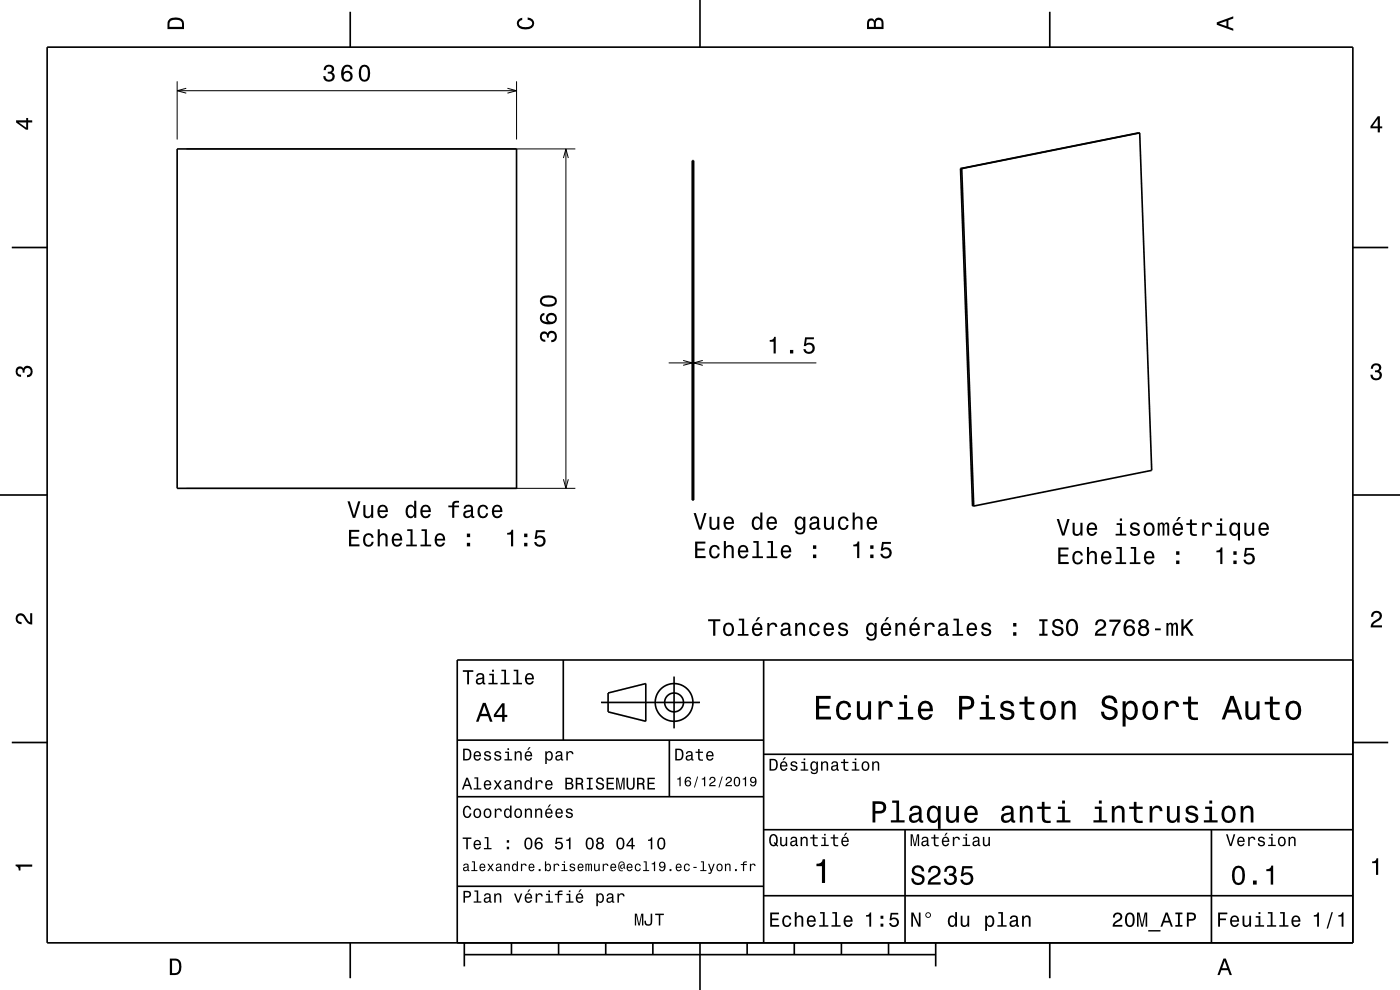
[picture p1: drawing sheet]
<svg xmlns="http://www.w3.org/2000/svg" width="297mm" height="210mm" viewBox="0 0 297 210" stroke-linecap="round" stroke-linejoin="round" font-family="sans-serif">
<g fill="none" stroke="#000" stroke-width=".21">
<path d="M37.6 17.2v12.4M37.6 19.2h72M39.5 18.7l-1.9 .5 1.9 .6M107.7 18.7l1.9 .5-1.9 .6M109.6 17.2v12.4M39.6 31.6h82.5M119.5 33.5l.6-1.9 .5 1.9M120.1 31.6v72M141.9 77h31.3M144.9 76.5l2 .5-2 .5M149.1 76.5l-1.9 .5 1.9 .5M39.6 103.6h82.5"/>
<path d="M119.5 101.7l.6 1.9 .5-1.9"/>
</g>
<g fill="none" stroke="#000" stroke-width=".35">
<path d="M10 10h277v190h-277zM74.3 2.5v7.5M148.5 0v10M222.7 2.5v7.5M37.6 31.6h72v72h-72zM146.9 34.1h.3v72h-.3zM203.8 35.8l2.5 71.5h.3M203.8 35.8h.2M204 35.8l2.6 71.5M241.8 28.2l2.5 71.6-37.7 7.5M241.8 28.2l-38 7.6M241.8 28.2l-37.8 7.6"/>
<path d="M2.5 52.5h7.5M287 52.5h7.5M0 105h10M287 105h10M119.5 140v17M162 140v60M287 140h-190v60M2.5 157.5h7.5M97 157h65M127.5 149h21M129 147l8-2v8l-8-2zM142 157v12"/>
<path d="M143 143.5v11M287 157.5h7.5M97 169h65M162 176h125M162 160h125M192 176v24M257 176v24M97 188h65M162 190h125M74.3 200v7.5M98.5 202.5h100M98.5 200v5"/>
<path d="M108.5 200v2.5M118.5 200v2.5M128.5 200v2.5M138.5 200v2.5M148.5 200v10M158.5 200v2.5M168.5 200v2.5M178.5 200v2.5M188.5 200v2.5M198.5 200v5M222.7 200v7.5"/>
<circle cx="143" cy="149" r="2"/>
<circle cx="143" cy="149" r="4"/>
</g>
<g fill="#000">
<path d="M36 4a2.18 2.18 0 0 0-.5 2.2h3.5v-1.2a1.43 1.43 0 0 0-1.7-1.3zM36.3 4.4a2.15 2.15 0 0 1 2.2 .3l.1 1h-2.6v-1z" fill-rule="evenodd"/>
<path d="M69 14l-.3 .9h.4a.62 .62 0 0 1 .3-.8 .62 .62 0 0 1 .8 .3 .62 .62 0 0 1-.2 .8h-.5v.4a.72 .72 0 0 1 1 .5 .72 .72 0 0 1-.5 .9 .72 .72 0 0 1-.9-.5l-.1-.4h-.4a1.18 1.18 0 0 0 1.5 1.2 1.18 1.18 0 0 0 .6-1.8l-.3-.1a.9 .9 0 0 0 .4-1.2 .9 .9 0 0 0-1-.5zM72.9 14l-.4 .8a1.75 1.75 0 0 0 1.1 2.5 1.15 1.15 0 0 0 1.2-1.5 1.15 1.15 0 0 0-1.9-.4 1.02 1.02 0 0 1 .8-1.3 .59 .59 0 0 1 .6 .6h.5a1.12 1.12 0 0 0-.7-.9 1.12 1.12 0 0 0-1.2 .2zM72.8 16.2a.75 .75 0 0 1 1.5 0 .75 .75 0 0 1-1.5 0zM76.4 14.2a2.68 2.68 0 0 0 .4 3 1.14 1.14 0 0 0 1.6-.9 2.31 2.31 0 0 0-.6-2.5l-.5-.1-.5 .1zM77 14.2h.6a2.37 2.37 0 0 1 0 2.6h-.6a2.38 2.38 0 0 1 0-2.6z" fill-rule="evenodd"/>
<path d="M109.9 4.2l.9-.4v.4a.7 .7 0 0 0-.7 .5 .7 .7 0 0 0 .3 .8 1.7 1.7 0 0 0 2.5-.5 .9 .9 0 0 0-1-.8v-.5a1.24 1.24 0 0 1 1.4 1.1 1.24 1.24 0 0 1-1 1.4 2.22 2.22 0 0 1-2.5-.7l-.2-.5z" fill-rule="evenodd"/>
<path d="M184.2 4.2l-.3 .7v1.3h3.5v-1.3a.98 .98 0 0 0-.7-1.1 .98 .98 0 0 0-1.2 .6 .84 .84 0 0 0-1.3-.2zM184.5 4.5a.54 .54 0 0 1 .6-.1 .54 .54 0 0 1 .3 .6v.7h-1zM185.9 4.4a.62 .62 0 0 1 .8-.1 .62 .62 0 0 1 .3 .6v.8h-1.2z" fill-rule="evenodd"/>
<path d="M258.1 4.7v.6l3.5 1.2v-.4l-1-.4v-1.4l1-.4v-.4zM258.6 5l1.6-.5v1z" fill-rule="evenodd"/>
<path d="M3.4 25.5v.5l2.1 1.5h.5v-1.5h.8v-.5h-.8v-.5h-.4v.5zM4 26h1.6v1.1z" fill-rule="evenodd"/>
<path d="M292.3 24.7l-1.6 2.1v.4h1.6v.9h.4v-.9h.5v-.4h-.5v-2.1zM292.3 25.2v1.6h-1.1z" fill-rule="evenodd"/>
<path d="M114.8 70.6a1.17 1.17 0 0 0-.2 1.2 1.17 1.17 0 0 0 1.1 .7v-.4a.62 .62 0 0 1-.8-.4 .62 .62 0 0 1 .3-.8 .62 .62 0 0 1 .8 .3v.4h.4a.72 .72 0 0 1 .5-.9 .72 .72 0 0 1 .9 .5 .72 .72 0 0 1-.5 .9h-.4v.5a1.18 1.18 0 0 0 1.2-1.5 1.18 1.18 0 0 0-1.8-.6l-.1 .2a.86 .86 0 0 0-1.4-.1zM114.8 66.7a1.33 1.33 0 0 0-.1 1.5 1.33 1.33 0 0 0 1.3 .6 1.63 1.63 0 0 0 2.1-1.3 1.15 1.15 0 0 0-1.5-1.1 1.15 1.15 0 0 0-.4 1.9 1.03 1.03 0 0 1-1.3-.8 .58 .58 0 0 1 .6-.7v-.4zM116.3 67.6a.75 .75 0 0 1 1.4 0 .75 .75 0 0 1-1.4 0zM115 63a1.13 1.13 0 0 0-.4 1.2 1.13 1.13 0 0 0 1 .8 2.28 2.28 0 0 0 2.4-.6 1.14 1.14 0 0 0-.9-1.7 2.85 2.85 0 0 0-2.1 .3zM115 63.5a2.38 2.38 0 0 1 2.7 0v.7a2.37 2.37 0 0 1-2.7 0z" fill-rule="evenodd"/>
<path d="M163.3 72.1v.4h.8v2.5h.5v-3.5h-.4a.77 .77 0 0 1-.9 .6zM167.6 74.2v.8h.7v-.8zM170.8 71.6l-.3 1.8h.4a.79 .79 0 0 1 1.2-.2 .79 .79 0 0 1 0 1.2 .79 .79 0 0 1-1.1-.1l-.1-.2h-.5a1.21 1.21 0 0 0 1.5 1 1.21 1.21 0 0 0 .8-1.6 1.21 1.21 0 0 0-1.7-.6l.1-.9h1.6v-.4z" fill-rule="evenodd"/>
<path d="M291.1 77.4a1.08 1.08 0 0 1 1.4-.2 1.08 1.08 0 0 1 .4 1.2l-.3 .3a1.06 1.06 0 0 1 .5 1.3 1.06 1.06 0 0 1-1.2 .7 1.1 1.1 0 0 1-1.2-1.2h.5a.71 .71 0 0 0 1 .8 .71 .71 0 0 0 .1-1.3h-.6v-.4a.61 .61 0 0 0 .8-.3 .61 .61 0 0 0-.2-.8 .61 .61 0 0 0-.9 .2l-.1 .5h-.5z" fill-rule="evenodd"/>
<path d="M3.6 78a.86 .86 0 0 1 1.4 .2 1.06 1.06 0 0 1 1.2-.6 1.06 1.06 0 0 1 .7 1.2 1.1 1.1 0 0 1-1.2 1.2v-.4a.71 .71 0 0 0 .8-1 .71 .71 0 0 0-1.3-.1v.6h-.4a.61 .61 0 0 0-.3-.8 .61 .61 0 0 0-.8 .2 .61 .61 0 0 0 .2 .8l.6 .2v.4a1.15 1.15 0 0 1-1.2-.6 1.15 1.15 0 0 1 .3-1.3z" fill-rule="evenodd"/>
<path d="M74 112.4v3.5h2.3v-.4h-1.8v-1.2h1.6v-.4h-1.6v-1.1h1.7v-.4zM77.3 113.5a1.53 1.53 0 0 0 .9 2.5 1.06 1.06 0 0 0 1.1-1.1h-.5a.67 .67 0 0 1-.6 .7 .67 .67 0 0 1-.7-.6 1.12 1.12 0 0 1 .7-1.5 .6 .6 0 0 1 .6 .6h.5a1.09 1.09 0 0 0-.8-1 1.09 1.09 0 0 0-1.2 .4zM80.1 112.3v3.6h.5v-1.6a.64 .64 0 0 1 .4-.7 .64 .64 0 0 1 .8 .3v2h.4v-1.8a.88 .88 0 0 0-.6-1 .88 .88 0 0 0-1 .5v-1.3zM83.4 113.5a1.54 1.54 0 0 0 .8 2.5 1.06 1.06 0 0 0 1.1-.9h-.5l-.2 .4-.3 .1a.76 .76 0 0 1-.7-.9h1.7a1.17 1.17 0 0 0-.5-1.4 1.17 1.17 0 0 0-1.4 .2zM83.7 113.7a.66 .66 0 0 1 .8-.1 .66 .66 0 0 1 .4 .7h-1.3zM86.4 112.3v.3h.7v2.9h-.9v.4h2.2v-.4h-.9v-3.2zM89.4 112.3v.3h.7v2.9h-.9v.4h2.3v-.4h-.9v-3.2zM92.5 113.5a1.54 1.54 0 0 0 .8 2.5 1.05 1.05 0 0 0 1.1-.9h-.4l-.3 .4-.3 .1a.76 .76 0 0 1-.7-.9h1.7a1.16 1.16 0 0 0-.5-1.4 1.16 1.16 0 0 0-1.4 .2zM92.9 113.7a.66 .66 0 0 1 .7-.1 .66 .66 0 0 1 .4 .7h-1.3zM99 115.1v.8h.7v-.8zM99 113.2v.7h.7v-.7z" fill-rule="evenodd"/>
<path d="M73.7 106.3l1.1 3.5h.6l1.1-3.5h-.5l-.9 3-.9-3zM77.1 107.1v1.8a.89 .89 0 0 0 .6 1 .89 .89 0 0 0 1.1-.5v.4h.4v-2.7h-.5v1.6a.65 .65 0 0 1-.4 .8 .65 .65 0 0 1-.8-.3v-2.1zM80.4 107.4a1.54 1.54 0 0 0 .8 2.5 1.06 1.06 0 0 0 1-.8h-.4l-.2 .3-.4 .1a.76 .76 0 0 1-.7-.9h1.8a1.17 1.17 0 0 0-.5-1.3 1.17 1.17 0 0 0-1.4 .1zM80.7 107.6a.66 .66 0 0 1 .8-.1 .66 .66 0 0 1 .3 .7h-1.3zM86.3 107.4a1.57 1.57 0 0 0 .8 2.5l.4-.1 .4-.4v.4h.4v-3.6h-.4v1.4a.89 .89 0 0 0-1.6-.2zM86.7 107.7a.62 .62 0 0 1 .7-.2 .62 .62 0 0 1 .4 .5 1.12 1.12 0 0 1-.6 1.5 1.19 1.19 0 0 1-.5-1.8zM89.5 107.4a1.54 1.54 0 0 0 .8 2.5 1.06 1.06 0 0 0 1.1-.8h-.5l-.2 .3-.4 .1a.76 .76 0 0 1-.7-.9h1.8a1.17 1.17 0 0 0-.5-1.3 1.17 1.17 0 0 0-1.4 .1zM89.8 107.6a.66 .66 0 0 1 .8-.1 .66 .66 0 0 1 .3 .7h-1.3zM95.1 107.2v.4h.8v2.2h.5v-2.2h1v-.4h-1v-.3l.3-.3h.7v-.3a1.04 1.04 0 0 0-1.5 .7v.2zM98.6 107.3l-.2 .6h.4a.55 .55 0 0 1 .6-.5 .55 .55 0 0 1 .4 .8h-.2a1.13 1.13 0 0 0-1.3 .9 .73 .73 0 0 0 .8 .8l.4-.1 .5-.3 .1 .3 .5 .1v-.4h-.2l-.1-1.6a1.02 1.02 0 0 0-1.7-.6zM98.8 108.8l1.1-.3a.77 .77 0 0 1-.2 .8 .77 .77 0 0 1-.9 .1zM101.6 107.4a1.53 1.53 0 0 0 .8 2.5 1.06 1.06 0 0 0 1.2-1h-.5a.67 .67 0 0 1-.6 .7 .67 .67 0 0 1-.7-.7 1.11 1.11 0 0 1 .7-1.5 .6 .6 0 0 1 .6 .6h.4a1.09 1.09 0 0 0-.7-.9 1.09 1.09 0 0 0-1.2 .3zM104.6 107.4a1.54 1.54 0 0 0 .8 2.5 1.06 1.06 0 0 0 1.1-.8h-.4l-.2 .3-.4 .1a.76 .76 0 0 1-.7-.9h1.8a1.17 1.17 0 0 0-.5-1.3 1.17 1.17 0 0 0-1.5 .1zM105 107.6a.66 .66 0 0 1 .8-.1 .66 .66 0 0 1 .3 .7h-1.3z" fill-rule="evenodd"/>
<path d="M107.6 113v.4h.8v2.5h.5v-3.5h-.4a.77 .77 0 0 1-.9 .6zM111.2 115.1v.8h.7v-.8zM111.2 113.2v.7h.7v-.7zM113.7 112.5l-.3 1.8h.4a.79 .79 0 0 1 1.2-.2 .79 .79 0 0 1 0 1.2 .79 .79 0 0 1-1.1-.1l-.1-.2h-.5a1.21 1.21 0 0 0 1.5 1 1.21 1.21 0 0 0 .8-1.6 1.21 1.21 0 0 0-1.7-.6l.1-.9h1.6v-.4z" fill-rule="evenodd"/>
<path d="M147.5 114.9v3.5h2.2v-.4h-1.8v-1.2h1.6v-.4h-1.6v-1.1h1.7v-.4zM150.7 116a1.53 1.53 0 0 0 .9 2.5 1.07 1.07 0 0 0 1.1-1.1h-.4a.67 .67 0 0 1-.7 .7 .67 .67 0 0 1-.7-.6 1.11 1.11 0 0 1 .7-1.5 .6 .6 0 0 1 .6 .6h.5a1.09 1.09 0 0 0-.8-1 1.09 1.09 0 0 0-1.2 .4zM153.6 114.8v3.6h.4v-1.6a.63 .63 0 0 1 .5-.8 .63 .63 0 0 1 .7 .7v1.7h.5v-1.8a.88 .88 0 0 0-.6-1 .88 .88 0 0 0-1.1 .5v-1.3zM156.8 116a1.54 1.54 0 0 0 .8 2.5 1.06 1.06 0 0 0 1.1-.9h-.4l-.3 .4-.3 .1a.76 .76 0 0 1-.7-.9h1.8a1.16 1.16 0 0 0-.5-1.4 1.16 1.16 0 0 0-1.5 .2zM157.2 116.2a.66 .66 0 0 1 .8-.2 .66 .66 0 0 1 .3 .8h-1.3zM159.8 114.8v.3h.7v2.9h-.9v.4h2.3v-.4h-.9v-3.2zM162.8 114.8v.3h.7v2.9h-.9v.4h2.3v-.4h-.9v-3.2zM165.9 116a1.54 1.54 0 0 0 .8 2.5 1.05 1.05 0 0 0 1.1-.9h-.4l-.2 .4-.4 .1a.76 .76 0 0 1-.7-.9h1.8a1.16 1.16 0 0 0-.5-1.4 1.16 1.16 0 0 0-1.5 .2zM166.3 116.2a.66 .66 0 0 1 .8-.2 .66 .66 0 0 1 .3 .8h-1.3zM172.5 117.6v.8h.7v-.8zM172.5 115.7v.7h.7v-.7z" fill-rule="evenodd"/>
<path d="M147.1 108.8l1.2 3.5h.5l1.1-3.5h-.5l-.9 3-.9-3zM150.5 109.6v1.8a.89 .89 0 0 0 .6 1 .89 .89 0 0 0 1.1-.5v.4h.4v-2.7h-.4v1.6a.65 .65 0 0 1-.4 .8 .65 .65 0 0 1-.8-.3l-.1-2.1zM153.8 109.9a1.55 1.55 0 0 0 .8 2.5 1.07 1.07 0 0 0 1.1-.8h-.5l-.2 .3-.4 .1a.76 .76 0 0 1-.7-.9h1.8a1.17 1.17 0 0 0-.5-1.4 1.17 1.17 0 0 0-1.4 .2zM154.1 110.1a.66 .66 0 0 1 .8-.1 .66 .66 0 0 1 .4 .7h-1.4zM159.8 109.9a1.58 1.58 0 0 0 .7 2.5l.5-.1 .3-.4v.4h.4v-3.6h-.4v1.3a.89 .89 0 0 0-1.5-.1zM160.1 110.2a.62 .62 0 0 1 .7-.2 .62 .62 0 0 1 .4 .5 1.12 1.12 0 0 1-.6 1.5 1.19 1.19 0 0 1-.5-1.8zM162.9 109.9a1.54 1.54 0 0 0 .8 2.5 1.07 1.07 0 0 0 1.1-.8h-.5l-.2 .3-.4 .1a.76 .76 0 0 1-.6-.9h1.7a1.17 1.17 0 0 0-.5-1.4 1.17 1.17 0 0 0-1.4 .2zM163.2 110.1a.66 .66 0 0 1 .8-.1 .66 .66 0 0 1 .4 .7h-1.3zM168.9 109.9a1.58 1.58 0 0 0 .7 2.5l.5-.1 .3-.4a.73 .73 0 0 1-.3 1 .73 .73 0 0 1-1-.3h-.4a1.1 1.1 0 0 0 1.2 .8 1.1 1.1 0 0 0 .9-1.2v-2.6h-.4v.5l-.3-.4a.9 .9 0 0 0-1.2 .2zM169.2 110.2a.63 .63 0 0 1 .7-.2 .63 .63 0 0 1 .5 .5 1.11 1.11 0 0 1-.7 1.5 1.19 1.19 0 0 1-.5-1.8zM172.1 109.8l-.3 .6h.4a.55 .55 0 0 1 .7-.5 .55 .55 0 0 1 .3 .8h-.2a1 1 0 0 0-1 .2 1 1 0 0 0-.3 1.1 .93 .93 0 0 0 1.7 0l.1 .3h.5v-.3h-.2v-1.7a1.02 1.02 0 0 0-1.7-.5zM172.2 111.3l1.1-.3a.77 .77 0 0 1-.2 .8 .77 .77 0 0 1-.9 .1zM174.8 109.6v1.8a.89 .89 0 0 0 .6 1 .89 .89 0 0 0 1.1-.5v.4h.4v-2.7h-.4v1.6a.65 .65 0 0 1-.4 .8 .65 .65 0 0 1-.8-.3l-.1-2.1zM178.1 109.9a1.53 1.53 0 0 0 .8 2.5 1.06 1.06 0 0 0 1.1-1h-.4a.67 .67 0 0 1-.6 .6 .67 .67 0 0 1-.7-.6 1.12 1.12 0 0 1 .6-1.5 .59 .59 0 0 1 .7 .6h.4a1.09 1.09 0 0 0-.8-.9 1.09 1.09 0 0 0-1.1 .3zM180.9 108.7v3.6h.4v-1.5a.63 .63 0 0 1 .4-.8 .63 .63 0 0 1 .8 .3v2h.5v-1.7a.88 .88 0 0 0-.6-1 .88 .88 0 0 0-1.1 .4v-1.3zM184.1 109.9a1.55 1.55 0 0 0 .8 2.5 1.07 1.07 0 0 0 1.1-.8h-.4l-.2 .3-.4 .1a.76 .76 0 0 1-.7-.9h1.8a1.17 1.17 0 0 0-.5-1.4 1.17 1.17 0 0 0-1.5 .2zM184.5 110.1a.66 .66 0 0 1 .8-.1 .66 .66 0 0 1 .3 .7h-1.3z" fill-rule="evenodd"/>
<path d="M181 115.5v.4h.8v2.5h.5v-3.5h-.4a.77 .77 0 0 1-.9 .6zM184.6 117.6v.8h.7v-.8zM184.6 115.7v.7h.7v-.7zM187.1 115l-.3 1.8h.5a.8 .8 0 0 1 1.2-.2 .8 .8 0 0 1-.1 1.2 .8 .8 0 0 1-1.2-.3h-.5a1.21 1.21 0 0 0 1.5 1 1.21 1.21 0 0 0 .9-1.6 1.21 1.21 0 0 0-1.8-.6l.2-.9h1.5v-.4z" fill-rule="evenodd"/>
<path d="M224.5 116.1v3.5h2.2v-.4h-1.7v-1.2h1.5v-.4h-1.5v-1h1.7v-.5zM227.8 117.2a1.53 1.53 0 0 0 .8 2.5 1.05 1.05 0 0 0 1.1-1h-.4a.67 .67 0 0 1-.6 .7 .67 .67 0 0 1-.7-.6 1.12 1.12 0 0 1 .6-1.6 .6 .6 0 0 1 .7 .6h.4a1.09 1.09 0 0 0-.7-.9 1.09 1.09 0 0 0-1.2 .3zM230.6 116v3.6h.4v-1.5a.63 .63 0 0 1 .4-.8 .63 .63 0 0 1 .8 .4l.1 1.9h.4v-1.7a.88 .88 0 0 0-.6-1 .88 .88 0 0 0-1.1 .4v-1.3zM233.9 117.2a1.54 1.54 0 0 0 .8 2.5 1.06 1.06 0 0 0 1-.8h-.4l-.2 .3-.4 .1a.75 .75 0 0 1-.7-.9h1.8a1.17 1.17 0 0 0-.5-1.3 1.17 1.17 0 0 0-1.4 .1zM234.2 117.4a.66 .66 0 0 1 .8-.1 .66 .66 0 0 1 .3 .8h-1.3zM236.9 116v.4h.6v2.9h-.9v.3h2.3v-.3h-.9v-3.3zM239.9 116v.4h.7v2.9h-.9v.3h2.2v-.3h-.9v-3.3zM243 117.2a1.54 1.54 0 0 0 .8 2.5 1.06 1.06 0 0 0 1.1-.8h-.5l-.2 .3-.4 .1a.76 .76 0 0 1-.7-.9h1.8a1.17 1.17 0 0 0-.5-1.3 1.17 1.17 0 0 0-1.4 .1zM243.3 117.4a.66 .66 0 0 1 .8-.1 .66 .66 0 0 1 .3 .8h-1.3zM249.5 118.9v.7h.7v-.7zM249.5 116.9v.8h.7v-.8z" fill-rule="evenodd"/>
<path d="M224.2 110.1l1.1 3.5h.5l1.1-3.5h-.5l-.8 3-.9-3zM227.5 110.9v1.8a.89 .89 0 0 0 .7 1 .89 .89 0 0 0 1-.5v.4h.4v-2.7h-.4v1.6a.64 .64 0 0 1-.4 .7 .64 .64 0 0 1-.8-.3v-2zM230.8 111.2a1.54 1.54 0 0 0 .8 2.5 1.05 1.05 0 0 0 1.1-.9h-.4l-.2 .4-.4 .1a.75 .75 0 0 1-.7-.9h1.8a1.16 1.16 0 0 0-.5-1.4 1.16 1.16 0 0 0-1.5 .2zM231.2 111.4a.66 .66 0 0 1 .8-.1 .66 .66 0 0 1 .3 .7h-1.3zM236.9 111v.4h.7v1.8h-.9v.4h2.2v-.4h-.9v-2.2zM237.6 110v.5h.4v-.5zM240 111a.75 .75 0 0 0-.2 .9 .75 .75 0 0 0 .7 .5l.9 .3a.63 .63 0 0 1-.6 .6 .63 .63 0 0 1-.7-.5h-.4a1.07 1.07 0 0 0 1.2 .9 1.07 1.07 0 0 0 .9-1.2l-.4-.4-1.1-.3a.54 .54 0 0 1 .4-.7 .54 .54 0 0 1 .6 .5h.5a1.03 1.03 0 0 0-.7-.8 1.03 1.03 0 0 0-1.1 .2zM242.9 111.2a1.53 1.53 0 0 0 .9 2.5 1.48 1.48 0 0 0 1.2-1.5 1.48 1.48 0 0 0-1.2-1.4l-.5 .1zM243.2 111.5a.67 .67 0 0 1 .8-.3 .67 .67 0 0 1 .5 .6 1.11 1.11 0 0 1-.7 1.5 1.17 1.17 0 0 1-.6-1.8zM245.6 110.9v2.7h.4v-1.8l.2-.6h.3l.1 .3v2.1h.4v-2.1l.4-.3 .2 .1v.4v1.9h.4v-1.9a.69 .69 0 0 0-.5-.9l-.5 .4-.2-.3-.3-.1-.5 .4v-.3zM250 109.7l-.5 .8h.3l.7-.8zM249 111.2a1.54 1.54 0 0 0 .8 2.5 1.06 1.06 0 0 0 1.1-.9h-.4l-.2 .4-.4 .1a.75 .75 0 0 1-.7-.9h1.8a1.17 1.17 0 0 0-.5-1.4 1.17 1.17 0 0 0-1.5 .2zM249.4 111.4a.66 .66 0 0 1 .8-.1 .66 .66 0 0 1 .3 .7h-1.3zM252.4 110.2v.8h-.7v.4h.7l.1 1.8a1.05 1.05 0 0 0 1.4 .5v-.4a.68 .68 0 0 1-1-.4v-1.5h1v-.4h-1v-.8zM255 110.9v2.7h.5v-1.5a.66 .66 0 0 1 .4-.8 .66 .66 0 0 1 .8 .2v.2h.5a.89 .89 0 0 0-.7-.9 .89 .89 0 0 0-1.1 .5v-.4zM258.1 111v.4h.7v1.8h-.9v.4h2.3v-.4h-.9v-2.2zM258.8 110v.5h.5v-.5zM261.1 111.2a1.57 1.57 0 0 0 .7 2.5l.5-.1 .3-.4v1.4h.5v-3.7h-.5v.4l-.1-.2a.87 .87 0 0 0-1.4 .1zM261.4 111.5a.62 .62 0 0 1 .7-.3 .62 .62 0 0 1 .5 .6 1.11 1.11 0 0 1-.7 1.5 1.19 1.19 0 0 1-.5-1.8zM264 110.9v1.8a.89 .89 0 0 0 .6 1 .89 .89 0 0 0 1.1-.5v.4h.4v-2.7h-.5v1.6a.65 .65 0 0 1-.4 .7 .65 .65 0 0 1-.8-.3v-2zM267.3 111.2a1.54 1.54 0 0 0 .8 2.5 1.06 1.06 0 0 0 1-.9h-.4l-.2 .4-.4 .1a.76 .76 0 0 1-.7-.9h1.8a1.17 1.17 0 0 0-.5-1.4 1.17 1.17 0 0 0-1.4 .2zM267.6 111.4a.66 .66 0 0 1 .8-.1 .66 .66 0 0 1 .3 .7h-1.3z" fill-rule="evenodd"/>
<path d="M258.1 116.8v.4h.8v2.4h.4v-3.5h-.3a.77 .77 0 0 1-.9 .7zM261.6 118.9v.7h.7v-.7zM261.6 116.9v.8h.7v-.8zM264.2 116.2l-.3 1.9h.4a.79 .79 0 0 1 1.1-.2 .79 .79 0 0 1 .1 1.2 .79 .79 0 0 1-1.2-.1v-.3h-.5a1.21 1.21 0 0 0 1.5 1.1 1.21 1.21 0 0 0 .8-1.7 1.21 1.21 0 0 0-1.7-.5l.1-1h1.5v-.4z" fill-rule="evenodd"/>
<path d="M3.6 130.4a1.22 1.22 0 0 1 2 .7l.4 .6 .4 .3v-1.9h.4v2.4a1.8 1.8 0 0 1-1.7-1.4 .71 .71 0 0 0-.9-.5 .71 .71 0 0 0-.5 .8 .71 .71 0 0 0 .9 .5v.5a1.18 1.18 0 0 1-1.2-.7 1.18 1.18 0 0 1 .2-1.3z" fill-rule="evenodd"/>
<path d="M150.2 131.4v.4h1.1v3.1h.5v-3.1h1v-.4zM153.7 132.4a1.53 1.53 0 0 0 .9 2.6 1.48 1.48 0 0 0 1.1-1.5 1.48 1.48 0 0 0-1.1-1.4l-.5 .1zM154 132.7a.67 .67 0 0 1 .7-.2 .67 .67 0 0 1 .5 .5 1.11 1.11 0 0 1-.6 1.6 1.17 1.17 0 0 1-.6-1.9zM156.7 131.2v.4h.7v2.9h-.9v.4h2.3v-.4h-.9v-3.3zM160.8 130.9l-.5 .9h.3l.7-.9zM159.8 132.4a1.54 1.54 0 0 0 .8 2.6 1.06 1.06 0 0 0 1.1-.9h-.4l-.3 .3-.3 .2a.76 .76 0 0 1-.7-1h1.7a1.16 1.16 0 0 0-.4-1.3 1.16 1.16 0 0 0-1.5 .1zM160.2 132.7a.66 .66 0 0 1 .8-.2 .66 .66 0 0 1 .3 .8h-1.3zM162.8 132.2v2.7h.4v-1.6a.66 .66 0 0 1 .4-.8 .66 .66 0 0 1 .8 .3l.1 .2h.4a.89 .89 0 0 0-.7-.9 .89 .89 0 0 0-1 .5v-.4zM165.9 132.3l-.2 .6h.4a.55 .55 0 0 1 .7-.5 .55 .55 0 0 1 .3 .8h-.2a1 1 0 0 0-1 .2 1 1 0 0 0-.3 1.1 .93 .93 0 0 0 1.7 0l.1 .3 .5 .1v-.4h-.2v-1.6a1.02 1.02 0 0 0-1.8-.6zM166.1 133.8l1.1-.3a.77 .77 0 0 1-.2 .9 .77 .77 0 0 1-.9 0zM168.7 132.2v2.7h.4v-1.6a.63 .63 0 0 1 .6-.9 .63 .63 0 0 1 .6 .8v1.7h.5v-1.8a.89 .89 0 0 0-.6-1 .89 .89 0 0 0-1.1 .5v-.4zM172 132.4a1.53 1.53 0 0 0 .8 2.6 1.06 1.06 0 0 0 1.1-1.1h-.4a.67 .67 0 0 1-.7 .7 .67 .67 0 0 1-.7-.6 1.12 1.12 0 0 1 .7-1.6 .59 .59 0 0 1 .7 .6h.4a1.09 1.09 0 0 0-.8-.9 1.09 1.09 0 0 0-1.1 .3zM175 132.4a1.54 1.54 0 0 0 .8 2.6 1.06 1.06 0 0 0 1.1-.9h-.5l-.2 .3-.4 .2a.76 .76 0 0 1-.6-1h1.7a1.16 1.16 0 0 0-.5-1.3 1.16 1.16 0 0 0-1.4 .1zM175.3 132.7a.66 .66 0 0 1 .8-.2 .66 .66 0 0 1 .4 .8h-1.3zM178.1 132.3a.75 .75 0 0 0-.2 .8 .75 .75 0 0 0 .7 .5l.9 .4a.63 .63 0 0 1-.6 .6 .63 .63 0 0 1-.7-.6h-.4a1.07 1.07 0 0 0 1.2 .9 1.07 1.07 0 0 0 .9-1.2l-.4-.3-1.1-.3a.54 .54 0 0 1 .4-.7 .54 .54 0 0 1 .6 .5h.5a1.03 1.03 0 0 0-.7-.9 1.03 1.03 0 0 0-1.1 .3zM184 132.4a1.58 1.58 0 0 0 .8 2.6l.4-.2 .4-.4a.73 .73 0 0 1-.4 1 .73 .73 0 0 1-1-.3h-.4a1.1 1.1 0 0 0 1.3 .8 1.1 1.1 0 0 0 .9-1.2v-2.5h-.4v.4l-.4-.4a.91 .91 0 0 0-1.2 .2zM184.3 132.7a.63 .63 0 0 1 .7-.2 .63 .63 0 0 1 .5 .6 1.11 1.11 0 0 1-.7 1.5 1.2 1.2 0 0 1-.5-1.9zM188.1 130.9l-.5 .9h.3l.7-.9zM187.1 132.4a1.54 1.54 0 0 0 .8 2.6 1.07 1.07 0 0 0 1.1-.9h-.4l-.2 .3-.4 .2a.76 .76 0 0 1-.7-1h1.8a1.17 1.17 0 0 0-.5-1.3 1.17 1.17 0 0 0-1.5 .1zM187.5 132.7a.66 .66 0 0 1 .8-.2 .66 .66 0 0 1 .3 .8h-1.3zM189.9 132.2v2.7h.5v-1.6a.63 .63 0 0 1 .4-.8 .63 .63 0 0 1 .8 .4v2h.4v-1.8a.89 .89 0 0 0-.6-1 .89 .89 0 0 0-1 .5v-.4zM194.2 130.9l-.5 .9h.3l.7-.9zM193.2 132.4a1.55 1.55 0 0 0 .8 2.6 1.07 1.07 0 0 0 1.1-.9h-.4l-.3 .3-.3 .2a.76 .76 0 0 1-.7-1h1.7a1.17 1.17 0 0 0-.4-1.3 1.17 1.17 0 0 0-1.5 .1zM193.6 132.7a.66 .66 0 0 1 .8-.2 .66 .66 0 0 1 .3 .8h-1.3zM196.2 132.2v2.7h.4v-1.6a.66 .66 0 0 1 .4-.8 .66 .66 0 0 1 .8 .3l.1 .2h.4a.89 .89 0 0 0-.7-.9 .89 .89 0 0 0-1 .5v-.4zM199.3 132.3l-.2 .6h.4a.55 .55 0 0 1 .6-.5 .55 .55 0 0 1 .4 .8h-.2a1 1 0 0 0-1 .2 1 1 0 0 0-.3 1.1 .93 .93 0 0 0 1.7 0l.1 .3 .5 .1v-.4h-.2v-1.6a1.02 1.02 0 0 0-.7-.8 1.02 1.02 0 0 0-1.1 .2zM199.5 133.8l1.1-.3a.77 .77 0 0 1-.2 .9 .77 .77 0 0 1-.9 0l-.1-.3zM202.3 131.2v.4h.7v2.9h-.9v.4h2.2v-.4h-.9v-3.3zM205.4 132.4a1.54 1.54 0 0 0 .8 2.6 1.06 1.06 0 0 0 1-.9h-.4l-.2 .3-.4 .2a.76 .76 0 0 1-.7-1h1.8a1.16 1.16 0 0 0-.5-1.3 1.16 1.16 0 0 0-1.4 .1zM205.7 132.7a.66 .66 0 0 1 .8-.2 .66 .66 0 0 1 .3 .8h-1.3zM208.4 132.3a.75 .75 0 0 0-.2 .8 .75 .75 0 0 0 .7 .5l.9 .4a.63 .63 0 0 1-.6 .6 .63 .63 0 0 1-.6-.6h-.5a1.07 1.07 0 0 0 1.2 .9 1.07 1.07 0 0 0 .9-1.2l-.4-.3-1.1-.3a.54 .54 0 0 1 .5-.7 .54 .54 0 0 1 .6 .5h.4a1.03 1.03 0 0 0-.7-.9 1.03 1.03 0 0 0-1.1 .3zM214.9 134.1v.8h.7v-.8zM214.9 132.2v.7h.7v-.7zM220.5 131.4v.4h.6v2.6h-.6v.5h1.7v-.5h-.6v-2.6h.6v-.4zM223.5 131.6a.96 .96 0 0 0-.2 1 .96 .96 0 0 0 .9 .6 .77 .77 0 0 1 .9 1 .83 .83 0 0 1-.9 .3 .83 .83 0 0 1-.6-.8h-.5a1.21 1.21 0 0 0 1.5 1.3 1.21 1.21 0 0 0 .8-1.8l-.8-.3a.71 .71 0 0 1-.9-.7 .7 .7 0 0 1 .8-.5 .7 .7 0 0 1 .6 .7h.4a1.16 1.16 0 0 0-.7-1.1 1.16 1.16 0 0 0-1.3 .3zM226.5 131.7a2.53 2.53 0 0 0 .4 3.1 1.21 1.21 0 0 0 1.7-.9 1.93 1.93 0 0 0-.9-2.6l-.8 .1zM227.1 131.8l.3-.1a1.7 1.7 0 0 1 .3 2.7l-.3 .1a1.69 1.69 0 0 1-.3-2.7zM232.7 131.7l-.4 .9h.5a.71 .71 0 0 1 .5-.8 .71 .71 0 0 1 .9 .5 .71 .71 0 0 1-.5 .8 1.8 1.8 0 0 0-1.4 1.8h2.4v-.5h-1.9a2.23 2.23 0 0 1 1.4-1.1 1.13 1.13 0 0 0 .1-1.7 1.13 1.13 0 0 0-1.6 .1zM235.3 131.4v.5h2a5.2 5.2 0 0 0-1.5 3h.5a5.3 5.3 0 0 1 1.4-3v-.5zM238.9 131.6a2.39 2.39 0 0 0 .2 3.3 1.16 1.16 0 0 0 1.5-.4 1.16 1.16 0 0 0-.2-1.5 1.16 1.16 0 0 0-1.6 0 1.02 1.02 0 0 1 .9-1.3 .58 .58 0 0 1 .6 .6h.5a1.12 1.12 0 0 0-.8-.9 1.12 1.12 0 0 0-1.1 .2zM238.8 133.8a.75 .75 0 0 1 1.5 0 .75 .75 0 0 1-1.5 0zM241.8 131.6a.83 .83 0 0 0 .2 1.4 1.11 1.11 0 0 0-.5 1.5 1.11 1.11 0 0 0 1.6 .4 1.03 1.03 0 0 0 .7-.9 1.03 1.03 0 0 0-.6-1 .89 .89 0 0 0 .4-1.1 .89 .89 0 0 0-1-.6zM241.9 133.9a.71 .71 0 0 1 1.4 0 .71 .71 0 0 1-1.4 0zM242 132.3a.6 .6 0 0 1 1.2 0 .6 .6 0 0 1-1.2 0zM245 133.3v.4h1.2v-.4zM247.4 132.2v2.7h.5v-2.1l.2-.3h.2l.2 .2v2.2h.4v-2.1l.3-.4 .2 .2 .1 .4v1.9h.4v-1.9a.69 .69 0 0 0-.5-.9l-.6 .3-.2-.2-.3-.1-.5 .3v-.2zM250.6 131.4v3.5h.5v-1.3l.4-.4 1.2 1.7h.5l-1.4-2.1 1.4-1.4h-.6l-1.5 1.6v-1.6z" fill-rule="evenodd"/>
<path d="M291.2 129.9a1.18 1.18 0 0 1 1.9 .3 1.18 1.18 0 0 1-1 1.7l-.5 .3-.3 .5h1.9v.4h-2.4a1.8 1.8 0 0 1 1.4-1.8 .71 .71 0 0 0 .5-.8 .71 .71 0 0 0-.9-.5 .71 .71 0 0 0-.5 .8h-.4z" fill-rule="evenodd"/>
<path d="M98.2 158.8v2.5h.9a1.37 1.37 0 0 0 .7-2.2 1.56 1.56 0 0 0-1.6-.3zM98.6 159.1a.98 .98 0 0 1 1.1 .7 .98 .98 0 0 1-.6 1.2h-.5zM100.7 159.6a1.04 1.04 0 0 0-.2 1.2 1.04 1.04 0 0 0 1 .5l.5-.5h-.3l-.4 .3a.54 .54 0 0 1-.5-.7h1.3a.83 .83 0 0 0-.4-.9 .83 .83 0 0 0-1 .1zM100.9 159.7l.2-.1a.47 .47 0 0 1 .5 .1 .47 .47 0 0 1 .1 .5h-.9zM102.9 159.5l-.2 .1a.69 .69 0 0 0 .9 .9l.2 .1a.43 .43 0 0 1-.4 .5 .43 .43 0 0 1-.4-.4h-.3a.74 .74 0 0 0 .9 .7 .74 .74 0 0 0 .5-1l-1-.4a.38 .38 0 0 1 .3-.5 .38 .38 0 0 1 .4 .4h.3a.78 .78 0 0 0-1.2-.4zM105.1 159.5l-.2 .1a.69 .69 0 0 0 .9 .9l.2 .1a.43 .43 0 0 1-.4 .5 .43 .43 0 0 1-.5-.4h-.3a.74 .74 0 0 0 .9 .7 .74 .74 0 0 0 .5-1l-.9-.4a.38 .38 0 0 1 .3-.5 .38 .38 0 0 1 .4 .4h.3a.77 .77 0 0 0-1.2-.4zM107.2 159.4v.3h.5v1.3h-.7v.3h1.6v-.3h-.6v-1.6zM107.7 158.7v.4h.3v-.4zM109.2 159.4v1.9h.3v-1.1a.45 .45 0 0 1 .4-.6 .45 .45 0 0 1 .5 .5v1.2h.3v-1.3a.63 .63 0 0 0-.5-.7 .63 .63 0 0 0-.7 .4v-.3zM112.2 158.5l-.4 .6h.3l.5-.6zM111.5 159.6a1.04 1.04 0 0 0-.2 1.2 1.04 1.04 0 0 0 1.1 .5l.5-.5h-.3l-.5 .3a.54 .54 0 0 1-.5-.7h1.3a.83 .83 0 0 0-.4-.9 .83 .83 0 0 0-1 .1zM111.8 159.7l.1-.1a.48 .48 0 0 1 .5 .1 .48 .48 0 0 1 .2 .5h-1zM115.7 159.4v2.7h.3v-1.1a.66 .66 0 0 0 .7 .4 .66 .66 0 0 0 .5-.6 .91 .91 0 0 0 0-1.1 .91 .91 0 0 0-1-.3l-.2 .3v-.3zM116.1 159.8a.45 .45 0 0 1 .5-.2 .45 .45 0 0 1 .3 .4 .65 .65 0 0 1 .1 .8 .65 .65 0 0 1-.7 .2 .98 .98 0 0 1-.2-1.2zM118.1 159.5l-.2 .4h.3a.39 .39 0 0 1 .4-.3 .39 .39 0 0 1 .3 .5h-.1a.65 .65 0 0 0-1 .4 .65 .65 0 0 0 .6 .9l.6-.3 .1 .2h.4v-.2l-.2-.1v-1.1a.72 .72 0 0 0-.5-.6 .72 .72 0 0 0-.7 .2zM118.2 160.6l.8-.3a.55 .55 0 0 1-.2 .7 .55 .55 0 0 1-.6 0zM120.1 159.4v1.9h.4v-1.1a.47 .47 0 0 1 .2-.6 .47 .47 0 0 1 .6 .2v.2h.4a.64 .64 0 0 0-.5-.7 .64 .64 0 0 0-.8 .4v-.3z" fill-rule="evenodd"/>
<path d="M98.2 142.2v.3h.9v2.7h.4v-2.7h.9v-.3zM101.3 143l-.3 .5h.4a.47 .47 0 0 1 .5-.4 .47 .47 0 0 1 .4 .6l-.2 .1a.84 .84 0 0 0-1 .2 .84 .84 0 0 0 0 1.1 .9 .9 0 0 0 1.3-.2l.1 .2 .5 .1v-.3l-.3-.1v-1.3a.87 .87 0 0 0-1.4-.5zM101.4 144.3l.9-.3a.66 .66 0 0 1-.1 .7 .66 .66 0 0 1-.8 .1zM103.8 142.9v.3h.6v1.6h-.8v.4h2v-.4h-.8v-1.9zM104.4 142.1v.4h.4v-.4zM106.4 142.1v.3h.6v2.4h-.8v.4h1.9v-.4h-.7v-2.7zM109 142.1v.3h.6v2.4h-.8v.4h1.9v-.4h-.7v-2.7zM111.6 143.1a1.32 1.32 0 0 0 .7 2.1 .9 .9 0 0 0 .9-.7h-.3l-.2 .3-.4 .1a.65 .65 0 0 1-.6-.8h1.6a1 1 0 0 0-.4-1.2 1 1 0 0 0-1.3 .2zM111.9 143.3a.57 .57 0 0 1 .7-.1 .57 .57 0 0 1 .3 .6h-1.2z" fill-rule="evenodd"/>
<path d="M102.4 149.1l-1.4 4h.5l.4-1.2h1.6l.4 1.2h.6l-1.5-4zM102.7 149.7l.7 1.7h-1.3zM106.5 149.2l-1.7 2.4v.5h1.7v1h.5v-1h.6v-.5h-.6v-2.4zM106.5 149.9v1.7h-1.3z" fill-rule="evenodd"/>
<path d="M143.2 158.8v2.5h.9a1.37 1.37 0 0 0 .7-2.2 1.56 1.56 0 0 0-1.6-.3zM143.6 159.1a.98 .98 0 0 1 1.1 .7 .98 .98 0 0 1-.6 1.2h-.5zM145.7 159.5l-.2 .4h.3a.39 .39 0 0 1 .5-.3 .39 .39 0 0 1 .3 .5h-.2a.65 .65 0 0 0-.9 .4 .65 .65 0 0 0 .5 .9l.7-.3v.2h.4v-.2l-.1-.1-.1-1.1a.73 .73 0 0 0-.4-.6 .73 .73 0 0 0-.8 .2zM145.8 160.6l.8-.3a.55 .55 0 0 1-.1 .7 .55 .55 0 0 1-.7 0zM148.1 158.9v.5h-.5v.3h.5v1.3a.75 .75 0 0 0 1 .4v-.3a.48 .48 0 0 1-.7-.3v-1.1h.7v-.3h-.7v-.5zM150 159.6a1.04 1.04 0 0 0-.2 1.2 1.04 1.04 0 0 0 1.1 .5l.5-.5h-.4l-.4 .3a.54 .54 0 0 1-.5-.7h1.3a.83 .83 0 0 0-.4-.9 .83 .83 0 0 0-1 .1zM150.3 159.7l.1-.1a.48 .48 0 0 1 .5 .1 .48 .48 0 0 1 .2 .5h-1z" fill-rule="evenodd"/>
<path d="M173.1 147.6v5h3.2v-.6h-2.5v-1.7h2.2v-.6h-2.2v-1.5h2.4v-.6zM177.8 149.2a2.59 2.59 0 0 0 .5 3.4 1.58 1.58 0 0 0 2.3-1.4h-.6a.95 .95 0 0 1-.9 1 .95 .95 0 0 1-1-.9 1.59 1.59 0 0 1 .9-2.1 .85 .85 0 0 1 .9 .8h.7a1.56 1.56 0 0 0-1.1-1.3 1.56 1.56 0 0 0-1.7 .5zM181.8 148.8v2.5a1.27 1.27 0 0 0 .9 1.4 1.27 1.27 0 0 0 1.5-.7v.6h.6v-3.8h-.6v2.2a.92 .92 0 0 1-.6 1.1 .92 .92 0 0 1-1.2-.4v-2.9zM186.4 148.8v3.8h.6v-2.2a.95 .95 0 0 1 .5-1.1 .95 .95 0 0 1 1.2 .3l.1 .4h.6a1.28 1.28 0 0 0-1-1.4 1.28 1.28 0 0 0-1.4 .8v-.6zM190.8 148.9v.5h1v2.7h-1.3v.5h3.2v-.5h-1.3v-3.2zM191.8 147.4v.8h.6v-.8zM195.1 149.2a2.62 2.62 0 0 0 .5 3.4 1.57 1.57 0 0 0 2.2-1.1h-.6l-.3 .5-.5 .2a1.08 1.08 0 0 1-1-1.3h2.5a1.66 1.66 0 0 0-.7-2 1.66 1.66 0 0 0-2.1 .3zM195.6 149.5a.94 .94 0 0 1 1.2-.2 .94 .94 0 0 1 .5 1h-1.9zM203.5 147.6v5h.6v-2.1h.8a1.47 1.47 0 0 0 1.8-1.2 1.47 1.47 0 0 0-1.5-1.7zM204.1 148.2a1.6 1.6 0 0 1 1.8 .5 .86 .86 0 0 1 0 .9 .86 .86 0 0 1-.9 .3h-.9zM208.1 148.9v.5h1v2.7h-1.3v.5h3.3v-.5h-1.3v-3.2zM209.1 147.4v.8h.7v-.8zM212.6 148.9a1.08 1.08 0 0 0-.3 1.2 1.08 1.08 0 0 0 1 .7l1.1 .4a.57 .57 0 0 1 .2 .6 .57 .57 0 0 1-.5 .4 .96 .96 0 0 1-1.4-.8h-.6a1.6 1.6 0 0 0 1.3 1.4 1.6 1.6 0 0 0 1.7-.8 1.13 1.13 0 0 0-1-1.6l-1.1-.3-.2-.4a.87 .87 0 0 1 .9-.5 .87 .87 0 0 1 .8 .6h.6a1.4 1.4 0 0 0-2.1-1.1zM217.4 147.8v1.1h-1.1v.5h1.1v2.6l.2 .4 .4 .3h1.4v-.5a.97 .97 0 0 1-1.4-.5v-2.3h1.4v-.5h-1.4v-1.1zM221.1 149.2a2.56 2.56 0 0 0 .5 3.4 1.72 1.72 0 0 0 1.8-.2 1.72 1.72 0 0 0 .6-1.7 1.7 1.7 0 0 0-.9-1.9 1.7 1.7 0 0 0-2 .4zM221.6 149.6a.96 .96 0 0 1 1-.4 .96 .96 0 0 1 .7 .8 1.59 1.59 0 0 1-1 2.2 1.19 1.19 0 0 1-1-1.5zM225.2 148.8v3.8h.6v-2.2a.97 .97 0 0 1 .5-1.1 .97 .97 0 0 1 1.1 .2l.1 .7v2.4h.7v-2.5a1.27 1.27 0 0 0-.9-1.4 1.27 1.27 0 0 0-1.5 .6v-.5zM234.1 147.9a1.38 1.38 0 0 0-.3 1.5 1.38 1.38 0 0 0 1.3 .9 1.25 1.25 0 0 1 1.4 .9 1.15 1.15 0 0 1-1.3 .9 1.15 1.15 0 0 1-1-1.1h-.7a1.8 1.8 0 0 0 1.7 1.8 1.8 1.8 0 0 0 1.9-1.6 1.46 1.46 0 0 0-1.5-1.4l-.6-.2a.83 .83 0 0 1-.5-1.1 .83 .83 0 0 1 1.2-.3l.5 .5 .1 .4h.7a1.67 1.67 0 0 0-1-1.6 1.67 1.67 0 0 0-1.9 .4zM238.2 148.8v5.3h.6v-2.1a1.32 1.32 0 0 0 1.4 .7 1.32 1.32 0 0 0 1.1-1.1 2.43 2.43 0 0 0-.8-2.8 1.21 1.21 0 0 0-1.7 .5v-.5zM239.1 149.6a.9 .9 0 0 1 .9-.4 .9 .9 0 0 1 .7 .8 1.61 1.61 0 0 1-.9 2.2 1.18 1.18 0 0 1-1-1.5zM242.8 149.2a2.56 2.56 0 0 0 .5 3.4 1.72 1.72 0 0 0 1.8-.2 1.72 1.72 0 0 0 .6-1.7 1.7 1.7 0 0 0-.9-1.9 1.7 1.7 0 0 0-2 .4zM243.3 149.6a.96 .96 0 0 1 1-.4 .96 .96 0 0 1 .7 .8 1.59 1.59 0 0 1-1 2.2 1.19 1.19 0 0 1-1-1.5zM247.1 148.8v3.8h.6v-2.2a.95 .95 0 0 1 .5-1.1 .95 .95 0 0 1 1.2 .3l.1 .4h.6a1.28 1.28 0 0 0-1-1.4 1.28 1.28 0 0 0-1.4 .8v-.6zM252 147.8v1.1h-1v.5h1l.1 2.6 .2 .4 .4 .3h1.4v-.5a.97 .97 0 0 1-1.4-.5v-2.3h1.4v-.5h-1.4v-1.1zM261 147.6l-1.8 5h.6l.6-1.4h2l.5 1.4h.7l-1.9-5zM261.4 148.3l.7 2.2h-1.5zM264.2 148.8v2.5a1.27 1.27 0 0 0 .9 1.4 1.27 1.27 0 0 0 1.5-.7v.6h.6v-3.8h-.6v2.2a.92 .92 0 0 1-.6 1.1 .92 .92 0 0 1-1.1-.4l-.1-2.9zM269.4 147.8v1.1h-1.1v.5h1.1v2.6l.2 .4 .4 .3 .7 .1 .8-.1v-.5a.97 .97 0 0 1-1.4-.5l-.1-2.3h1.5v-.5h-1.5v-1.1zM273.1 149.2a2.56 2.56 0 0 0 .6 3.4 1.72 1.72 0 0 0 1.8-.2 1.72 1.72 0 0 0 .6-1.7 1.7 1.7 0 0 0-.9-1.9 1.7 1.7 0 0 0-2.1 .4zM273.6 149.6a.96 .96 0 0 1 1-.4 .96 .96 0 0 1 .7 .8 1.59 1.59 0 0 1-.9 2.2 1.19 1.19 0 0 1-1.1-1.5z" fill-rule="evenodd"/>
<path d="M98.9 165l-.9 2.5h.3l.3-.8h1l.2 .8h.4l-.9-2.5zM99.1 165.3l.4 1.1h-.8zM100.6 164.9v.2h.5v2.1h-.6v.3h1.6v-.3h-.6v-2.3zM102.8 165.7a1.04 1.04 0 0 0-.1 1.2 1.04 1.04 0 0 0 1 .6l.5-.6h-.3l-.5 .4a.54 .54 0 0 1-.4-.7h1.2a.83 .83 0 0 0-.3-1 .83 .83 0 0 0-1.1 .1zM103.1 165.9l.1-.1a.47 .47 0 0 1 .5 .1 .47 .47 0 0 1 .2 .4h-.9zM104.7 165.5l.7 1-.7 1h.4l.5-.8 .5 .8h.4l-.7-1 .6-1h-.3l-.5 .7-.5-.7zM107.2 165.6l-.2 .5h.3a.39 .39 0 0 1 .5-.4 .39 .39 0 0 1 .3 .6h-.2a.65 .65 0 0 0-.9 .4 .65 .65 0 0 0 .5 .8l.7-.3v.2l.4 .1v-.3h-.1l-.1-1.1a.73 .73 0 0 0-.4-.6 .73 .73 0 0 0-.8 .1zM107.3 166.7l.8-.2a.55 .55 0 0 1-.1 .6 .55 .55 0 0 1-.7 .1zM109.2 165.5v2h.3v-1.1a.45 .45 0 0 1 .4-.7 .45 .45 0 0 1 .5 .6v1.2h.3v-1.3a.63 .63 0 0 0-.5-.7 .63 .63 0 0 0-.7 .3v-.3zM111.4 165.7a1.06 1.06 0 0 0-.2 1.2 1.06 1.06 0 0 0 1 .6l.3-.3v.3h.4v-2.6h-.4v.9a.64 .64 0 0 0-1.1-.1zM111.7 165.9a.44 .44 0 0 1 .5-.1 .44 .44 0 0 1 .3 .4 .65 .65 0 0 1 0 .7 .65 .65 0 0 1-.7 .3 .98 .98 0 0 1-.1-1.3zM113.6 165.5v2h.4v-1.1a.47 .47 0 0 1 .2-.6 .47 .47 0 0 1 .6 .2v.1h.4a.64 .64 0 0 0-.5-.6 .64 .64 0 0 0-.8 .4v-.4zM115.9 165.7a1.04 1.04 0 0 0-.2 1.2 1.04 1.04 0 0 0 1 .6l.5-.6h-.3l-.4 .4a.54 .54 0 0 1-.5-.7h1.2a.83 .83 0 0 0-.3-1 .83 .83 0 0 0-1 .1zM116.1 165.9l.2-.1a.47 .47 0 0 1 .4 .1 .47 .47 0 0 1 .2 .4h-.9zM119.9 165v2.5h1a.7 .7 0 0 0 .7-.6 .7 .7 0 0 0-.4-.8 .61 .61 0 0 0 .3-.7 .61 .61 0 0 0-.7-.4zM120.3 165.3h.5a.38 .38 0 0 1 .4 .4 .38 .38 0 0 1-.4 .3h-.5zM120.3 166.3h.5a.44 .44 0 0 1 .5 .4 .44 .44 0 0 1-.5 .5h-.5zM122.1 165v2.5h.4v-1.1l.7 .1 .2 1h.4l-.2-1.1-.2-.1a.69 .69 0 0 0 .3-.9 .69 .69 0 0 0-.7-.4zM122.5 165.3h.4a.43 .43 0 0 1 .5 .4 .43 .43 0 0 1-.5 .4h-.4zM124.5 165v.3h.4v1.9h-.4v.3h1.2v-.3h-.4v-1.9h.4v-.3zM126.7 165.1a.69 .69 0 0 0-.2 .8 .69 .69 0 0 0 .6 .4l.3 .1a.46 .46 0 0 1 .4 .7 .46 .46 0 0 1-.7 .1l-.4-.6h-.3a.86 .86 0 0 0 1 1 .86 .86 0 0 0 .6-1.3l-.6-.3a.51 .51 0 0 1-.6-.4 .5 .5 0 0 1 .5-.4 .5 .5 0 0 1 .5 .5h.3a.85 .85 0 0 0-.5-.8 .85 .85 0 0 0-.9 .2zM128.7 165v2.5h1.6v-.3h-1.3v-.9h1.1v-.3h-1.1v-.7h1.2v-.3zM130.7 165v2.5h.3v-2.3l.5 2.3h.3l.4-2.3v2.3h.3v-2.5h-.4l-.5 2.2-.4-2.2zM132.9 165v1.5a.87 .87 0 0 0 .9 1 .87 .87 0 0 0 .8-1v-1.5h-.3v1.5a.55 .55 0 0 1-.5 .7 .55 .55 0 0 1-.5-.7v-1.5zM135.1 165v2.5h.4v-1.1l.7 .1 .2 1h.4l-.2-1.1-.2-.1a.69 .69 0 0 0 .3-.9 .69 .69 0 0 0-.7-.4zM135.5 165.3h.4a.43 .43 0 0 1 .5 .4 .43 .43 0 0 1-.5 .4h-.4zM137.4 165v2.5h1.5v-.3h-1.2v-.9h1.1v-.3h-1.1v-.7h1.2v-.3z" fill-rule="evenodd"/>
<path d="M98.4 171.2a1.45 1.45 0 0 0 .7 2.3 .94 .94 0 0 0 .9-1h-.3a.59 .59 0 0 1-.8 .7 1.31 1.31 0 0 1 .2-2l.3 .1 .2 .4h.4a.85 .85 0 0 0-.6-.8 .85 .85 0 0 0-1 .3zM100.6 171.7a1.04 1.04 0 0 0-.1 1.3 1.04 1.04 0 0 0 1.1 .5 1.04 1.04 0 0 0 .5-1.3 1.04 1.04 0 0 0-1.2-.7zM100.9 171.9a.48 .48 0 0 1 .5-.1 .48 .48 0 0 1 .3 .4 .66 .66 0 0 1 0 .7 .66 .66 0 0 1-.7 .3 .98 .98 0 0 1-.1-1.3zM102.8 171.7a1.04 1.04 0 0 0-.2 1.3 1.04 1.04 0 0 0 1.2 .5 1.04 1.04 0 0 0 .5-1.3 1.04 1.04 0 0 0-1.2-.7zM103 171.9a.48 .48 0 0 1 .5-.1 .48 .48 0 0 1 .4 .4 .66 .66 0 0 1 0 .7 .66 .66 0 0 1-.7 .3 .97 .97 0 0 1-.2-1.3zM105 171.5v2h.3v-1.1a.47 .47 0 0 1 .2-.6 .47 .47 0 0 1 .6 .2l.1 .1h.3a.64 .64 0 0 0-.5-.6 .64 .64 0 0 0-.7 .4v-.4zM107.1 171.7a1.06 1.06 0 0 0-.2 1.2 1.06 1.06 0 0 0 .9 .6l.4-.3v.3h.3v-2.6h-.3v.9a.63 .63 0 0 0-1.1-.1zM107.4 171.9a.44 .44 0 0 1 .4-.1 .44 .44 0 0 1 .4 .4 .65 .65 0 0 1 0 .7 .65 .65 0 0 1-.7 .3l-.2-.4zM109.3 171.7a1.04 1.04 0 0 0-.1 1.3 1.04 1.04 0 0 0 1.1 .5 1.04 1.04 0 0 0 .5-1.3 1.04 1.04 0 0 0-1.2-.7zM109.5 171.9a.48 .48 0 0 1 .6-.1 .48 .48 0 0 1 .3 .4 .66 .66 0 0 1 0 .7 .66 .66 0 0 1-.7 .3 .98 .98 0 0 1-.2-1.3zM111.4 171.5v2h.3v-1.1a.45 .45 0 0 1 .3-.7 .45 .45 0 0 1 .5 .6v1.2h.4v-1.3a.63 .63 0 0 0-.5-.7 .63 .63 0 0 0-.7 .3v-.3zM113.5 171.5v2h.3v-1.1a.45 .45 0 0 1 .3-.6 .45 .45 0 0 1 .6 .2v1.5h.3v-1.3a.63 .63 0 0 0-.4-.7 .63 .63 0 0 0-.8 .3v-.3zM116.5 170.7l-.3 .6h.2l.5-.6zM115.9 171.7a1.04 1.04 0 0 0-.2 1.2 1.04 1.04 0 0 0 1 .6l.5-.6h-.3l-.4 .4a.54 .54 0 0 1-.5-.7h1.2a.83 .83 0 0 0-.3-1 .83 .83 0 0 0-1 .1zM116.1 171.9l.2-.1a.47 .47 0 0 1 .4 .1 .47 .47 0 0 1 .2 .4h-.9zM118 171.7a1.04 1.04 0 0 0-.2 1.2 1.04 1.04 0 0 0 1.1 .6l.5-.6h-.3l-.5 .4a.53 .53 0 0 1-.5-.7h1.3a.83 .83 0 0 0-.3-1 .83 .83 0 0 0-1.1 .1zM118.3 171.9l.1-.1a.47 .47 0 0 1 .5 .1 .47 .47 0 0 1 .2 .4h-1zM120.2 171.6l-.1 .2a.69 .69 0 0 0 .8 .9l.3 .1a.43 .43 0 0 1-.4 .5 .43 .43 0 0 1-.5-.4h-.3a.74 .74 0 0 0 .9 .7 .74 .74 0 0 0 .5-1.1l-1-.3a.38 .38 0 0 1 .3-.5 .38 .38 0 0 1 .5 .3h.3a.77 .77 0 0 0-1.3-.4z" fill-rule="evenodd"/>
<path d="M143.7 165.1v.3h.4v1.4h.3v-2zM145.5 164.9a1.37 1.37 0 0 0 .1 1.9 .66 .66 0 0 0 .9-.2 .66 .66 0 0 0-.1-.9 .66 .66 0 0 0-.9 0 .59 .59 0 0 1 .5-.7l.4 .3h.2a.64 .64 0 0 0-.4-.5 .64 .64 0 0 0-.7 .1zM145.5 166.2a.45 .45 0 0 1 .9 0 .45 .45 0 0 1-.9 0zM147.9 164.7l-.7 2.3h.2l.7-2.3zM148.9 165.1v.3h.4v1.4h.3v-2zM150.7 164.9l-.2 .6h.2a.4 .4 0 0 1 .3-.5 .4 .4 0 0 1 .5 .3 .4 .4 0 0 1-.3 .5l-.1 .1a.95 .95 0 0 0-.7 .9h1.4v-.3h-1.1l.5-.4a.67 .67 0 0 0 .5-1 .67 .67 0 0 0-1-.2zM153.1 164.7l-.7 2.3h.2l.7-2.3zM154.1 164.9l-.2 .6h.3a.4 .4 0 0 1 .3-.5 .4 .4 0 0 1 .5 .3 .4 .4 0 0 1-.3 .5l-.2 .1a.93 .93 0 0 0-.6 .9h1.4v-.3h-1.1l.5-.4a.67 .67 0 0 0 .5-1 .67 .67 0 0 0-1.1-.2zM155.8 165a1.15 1.15 0 0 0 .5 1.8 1.16 1.16 0 0 0 .5-1.8 .63 .63 0 0 0-1 0zM156.1 165.1l.2-.1a.98 .98 0 0 1 0 1.6l-.2-.1-.2-.3v-.7zM157.6 165.1v.3h.4v1.4h.3v-2zM159.3 165a.66 .66 0 0 0 0 .9 .66 .66 0 0 0 .9 0 .58 .58 0 0 1-.5 .7l-.2-.1-.1-.2h-.3a.7 .7 0 0 0 .9 .5 .7 .7 0 0 0 .5-.8 .81 .81 0 0 0-.2-1 .81 .81 0 0 0-1 0zM159.4 165.4a.42 .42 0 0 1 .8 0 .42 .42 0 0 1-.8 0z" fill-rule="evenodd"/>
<path d="M163.2 161v2.5h.9a1.37 1.37 0 0 0 .7-2.2 1.58 1.58 0 0 0-1.6-.3zM163.6 161.3a.98 .98 0 0 1 1.1 .7 .98 .98 0 0 1-.6 1.2h-.5zM166.4 160.7l-.4 .6h.2l.5-.6zM165.7 161.7a1.04 1.04 0 0 0-.2 1.2 1.04 1.04 0 0 0 1 .6l.5-.6h-.3l-.4 .4a.54 .54 0 0 1-.5-.7h1.3a.83 .83 0 0 0-.4-1 .83 .83 0 0 0-1 .1zM165.9 161.9l.2-.1a.48 .48 0 0 1 .5 .1 .48 .48 0 0 1 .1 .4h-.9zM167.9 161.6l-.2 .2a.68 .68 0 0 0 .9 .9l.2 .1a.43 .43 0 0 1-.4 .5 .43 .43 0 0 1-.4-.4h-.3a.74 .74 0 0 0 .9 .7 .74 .74 0 0 0 .5-1.1l-1-.3a.38 .38 0 0 1 .3-.5 .38 .38 0 0 1 .4 .4l.3-.1a.78 .78 0 0 0-1.2-.4zM170 161.6v.3h.5v1.3h-.7v.3h1.7v-.3h-.7v-1.6zM170.5 160.9v.3h.3v-.3zM172.1 161.7a1.06 1.06 0 0 0-.2 1.2 1.06 1.06 0 0 0 .9 .6l.4-.3a.52 .52 0 0 1-.2 .7 .52 .52 0 0 1-.7-.3h-.3a.78 .78 0 0 0 .9 .6 .78 .78 0 0 0 .6-.8v-1.9h-.3v.4l-.2-.3a.64 .64 0 0 0-.9 .1zM172.4 161.9a.45 .45 0 0 1 .4-.1 .45 .45 0 0 1 .4 .4 .65 .65 0 0 1 0 .7 .65 .65 0 0 1-.7 .3l-.2-.4zM174.2 161.5v2h.3v-1.1a.45 .45 0 0 1 .3-.6 .45 .45 0 0 1 .5 .2l.1 1.5h.3v-1.3a.63 .63 0 0 0-.5-.7 .63 .63 0 0 0-.7 .3v-.3zM176.6 161.6l-.2 .5h.3a.39 .39 0 0 1 .4-.4 .39 .39 0 0 1 .3 .6h-.1a.65 .65 0 0 0-1 .4 .65 .65 0 0 0 .6 .8l.6-.3 .1 .2 .4 .1-.2-.4v-1a.73 .73 0 0 0-1.2-.5zM176.7 162.7l.8-.2a.55 .55 0 0 1-.2 .6 .55 .55 0 0 1-.6 .1zM178.9 161v.6h-.5v.3h.5l.1 1.3a.75 .75 0 0 0 1 .3v-.3a.48 .48 0 0 1-.7-.2v-1.1h.7v-.3h-.7v-.6zM180.8 161.6v.3h.5v1.3h-.6v.3h1.6v-.3h-.6v-1.6zM181.3 160.9v.3h.4v-.3zM183 161.7a1.04 1.04 0 0 0-.2 1.3 1.04 1.04 0 0 0 1.2 .5 1.04 1.04 0 0 0 .4-1.3 1.04 1.04 0 0 0-1.2-.7zM183.2 161.9a.48 .48 0 0 1 .5-.1 .48 .48 0 0 1 .4 .4 .66 .66 0 0 1 0 .7 .66 .66 0 0 1-.7 .3 .98 .98 0 0 1-.2-1.3zM185 161.5v2h.3v-1.1a.45 .45 0 0 1 .3-.6 .45 .45 0 0 1 .6 .2v1.5h.3v-1.3a.63 .63 0 0 0-.4-.7 .63 .63 0 0 0-.8 .3v-.3z" fill-rule="evenodd"/>
<path d="M163.4 177.2a1.45 1.45 0 0 0 .7 2.3l.5-.2 .3 .3 .2-.2-.3-.3a1.53 1.53 0 0 0-.5-2.2l-.6 .1zM163.8 177.3l.3-.1a1.21 1.21 0 0 1 .5 1.7l-.3-.3-.2 .2 .3 .3a.45 .45 0 0 1-.7-.1 1.62 1.62 0 0 1 .1-1.7zM165.5 177.5v1.3a.63 .63 0 0 0 .4 .7 .63 .63 0 0 0 .8-.3v.3h.3v-2h-.3v1.2a.46 .46 0 0 1-.3 .5 .46 .46 0 0 1-.6-.2v-1.5zM167.9 177.6l-.2 .5h.3a.39 .39 0 0 1 .5-.4 .39 .39 0 0 1 .2 .6h-.1a.65 .65 0 0 0-.9 .4 .65 .65 0 0 0 .5 .8l.6-.3 .1 .2 .4 .1v-.3h-.2v-1.1a.73 .73 0 0 0-1.2-.5zM168 178.7l.8-.2a.55 .55 0 0 1-.2 .6 .55 .55 0 0 1-.6 .1zM169.8 177.5v2h.4v-1.1a.45 .45 0 0 1 .2-.6 .45 .45 0 0 1 .6 .2v1.5h.3v-1.3a.63 .63 0 0 0-.4-.7 .63 .63 0 0 0-.8 .3v-.3zM172.4 177v.6h-.5v.3h.5l.1 1.3a.75 .75 0 0 0 1 .3v-.3a.49 .49 0 0 1-.7-.2v-1.1h.7v-.3h-.7v-.6zM174.3 177.6v.3h.5v1.3h-.6v.3h1.6v-.3h-.6v-1.6zM174.8 176.9v.3h.4v-.3zM176.8 177v.6h-.6v.3h.6v1.3a.74 .74 0 0 0 1 .3v-.3a.49 .49 0 0 1-.7-.2v-1.1h.7v-.3h-.7v-.6zM179.4 176.7l-.4 .6h.2l.5-.6zM178.7 177.7a1.04 1.04 0 0 0-.2 1.2 1.04 1.04 0 0 0 1 .6l.5-.6h-.3l-.4 .4a.54 .54 0 0 1-.5-.7h1.3a.83 .83 0 0 0-.4-1 .83 .83 0 0 0-1 .1zM178.9 177.9l.2-.1a.48 .48 0 0 1 .5 .1 .48 .48 0 0 1 .1 .4h-.9z" fill-rule="evenodd"/>
<path d="M185.1 170v4.5h.6v-1.9a1.97 1.97 0 0 0 2.2-.7 1.3 1.3 0 0 0-1.2-1.9zM185.7 170.5a1.45 1.45 0 0 1 1.6 .4 .78 .78 0 0 1 0 .9 .78 .78 0 0 1-.9 .2h-.7zM189.3 169.8v.5h.9v3.7h-1.2v.5h2.9v-.5h-1.2v-4.2zM193.3 171.2l-.3 .3v.5h.5a.71 .71 0 0 1 .8-.7 .71 .71 0 0 1 .5 1l-.2 .1a1.46 1.46 0 0 0-1.8 1.2 .93 .93 0 0 0 1.1 1l.6-.2 .5-.4 .1 .4 .8 .1v-.5h-.4v-2.1a1.31 1.31 0 0 0-2.2-.7zM193.5 173.1l1.4-.4a.99 .99 0 0 1-.2 1.1 .99 .99 0 0 1-1.2 .1l-.1-.4zM197 171.4a2.44 2.44 0 0 0 .4 3.1 1.12 1.12 0 0 0 1.6-.6v1.9h.5v-4.8h-.5v.5a1.14 1.14 0 0 0-2-.1zM197.4 171.7a.8 .8 0 0 1 .9-.3 .8 .8 0 0 1 .6 .7 1.43 1.43 0 0 1-.8 2 1.53 1.53 0 0 1-.7-2.4zM200.7 171v2.3a1.14 1.14 0 0 0 .8 1.2 1.14 1.14 0 0 0 1.4-.6v.6h.5v-3.5h-.5v2a.83 .83 0 0 1-.5 1 .83 .83 0 0 1-1.1-.4v-2.6zM204.9 171.4a1.98 1.98 0 0 0 1.1 3.2 1.36 1.36 0 0 0 1.4-1.1h-.6l-.3 .4-.5 .2a.97 .97 0 0 1-.9-1.2h2.3a1.5 1.5 0 0 0-.6-1.8 1.5 1.5 0 0 0-1.9 .3zM205.4 171.6a.85 .85 0 0 1 1-.1 .85 .85 0 0 1 .4 .9h-1.7zM212.8 171.2l-.2 .3-.1 .5h.5a.71 .71 0 0 1 .9-.7 .71 .71 0 0 1 .4 1l-.2 .1a1.46 1.46 0 0 0-1.8 1.2 .93 .93 0 0 0 1.1 1l.6-.2 .5-.4 .1 .4 .8 .1v-.5h-.3l-.1-2.1a1.31 1.31 0 0 0-2.2-.7zM213 173.1l1.5-.4a.99 .99 0 0 1-.3 1.1 .99 .99 0 0 1-1.2 .1l-.1-.4zM216.4 171v3.5h.5v-2a.81 .81 0 0 1 .5-1 .81 .81 0 0 1 1.1 .4v2.6h.6v-2.3a1.14 1.14 0 0 0-.8-1.3 1.14 1.14 0 0 0-1.4 .6v-.5zM221 170.1v1h-1v.5h1l.1 2.3 .1 .4 .4 .2 .6 .1h.7v-.5a.88 .88 0 0 1-1.3-.5v-2h1.3v-.5h-1.3v-1zM224.4 171.1v.5h.9v2.4h-1.1v.5h2.9v-.5h-1.2v-2.9zM225.3 169.8v.7h.6v-.7zM232.2 171.1v.5h.9v2.4h-1.1v.5h2.9v-.5h-1.2v-2.9zM233.1 169.8v.7h.6v-.7zM235.9 171v3.5h.5v-2a.82 .82 0 0 1 .5-1 .82 .82 0 0 1 1.1 .4v2.6h.6v-2.3a1.14 1.14 0 0 0-.8-1.3 1.14 1.14 0 0 0-1.4 .6v-.5zM240.5 170.1v1h-.9v.5h.9l.1 2.3 .2 .4 .3 .2 1.3 .1v-.5a.87 .87 0 0 1-1.3-.5v-2h1.3v-.5h-1.3v-1zM243.9 171v3.5h.6v-2a.85 .85 0 0 1 .4-1 .85 .85 0 0 1 1.1 .3v.3h.6a1.15 1.15 0 0 0-.9-1.2 1.15 1.15 0 0 0-1.3 .7v-.6zM247.6 171v2.3a1.14 1.14 0 0 0 .8 1.2 1.14 1.14 0 0 0 1.3-.6v.6h.6v-3.5h-.6v2a.83 .83 0 0 1-.5 1 .83 .83 0 0 1-1-.4l-.1-2.6zM251.9 171.2a.97 .97 0 0 0-.3 1 .97 .97 0 0 0 .9 .7l1 .3a.51 .51 0 0 1 .1 .5 .51 .51 0 0 1-.4 .3 .86 .86 0 0 1-1.2-.6h-.6a1.42 1.42 0 0 0 1.4 1.2 1.42 1.42 0 0 0 1.4-1.2 1.01 1.01 0 0 0-1-1l-1-.2-.1-.3a.78 .78 0 0 1 .8-.5 .78 .78 0 0 1 .7 .5h.5a1.26 1.26 0 0 0-1.8-1zM255.7 171.1v.5h.9v2.4h-1.2v.5h2.9v-.5h-1.2v-2.9zM256.5 169.8v.7h.7v-.7zM259.5 171.4a1.96 1.96 0 0 0 1.1 3.2 1.95 1.95 0 0 0 1.6-1.6 1.95 1.95 0 0 0-.9-2l-.7-.1-.6 .1zM259.9 171.7a.86 .86 0 0 1 1-.3 .86 .86 0 0 1 .6 .7 1.43 1.43 0 0 1-.9 2 1.5 1.5 0 0 1-.7-2.4zM263.2 171v3.5h.6v-2a.82 .82 0 0 1 .5-1 .82 .82 0 0 1 1 .4v2.6h.6v-2.3a1.14 1.14 0 0 0-.8-1.3 1.14 1.14 0 0 0-1.4 .6v-.5z" fill-rule="evenodd"/>
<path d="M193.2 177v2.5h.3v-2.3l.4 2.3h.3l.5-2.3v2.3h.3v-2.5h-.5l-.4 2.2-.5-2.2zM195.7 177.6l-.2 .5h.3a.39 .39 0 0 1 .5-.4 .39 .39 0 0 1 .3 .6h-.2a.65 .65 0 0 0-.9 .4 .65 .65 0 0 0 .5 .8l.7-.3v.2l.4 .1v-.3h-.1l-.1-1.1a.73 .73 0 0 0-1.2-.5zM195.8 178.7l.8-.2a.55 .55 0 0 1-.1 .6 .55 .55 0 0 1-.7 .1zM198.1 177v.6h-.5v.3h.5v1.3a.74 .74 0 0 0 1 .3v-.3a.49 .49 0 0 1-.7-.2v-1.1h.7v-.3h-.7v-.6zM200.7 176.7l-.4 .6h.3l.5-.6zM200 177.7a1.04 1.04 0 0 0-.2 1.2 1.04 1.04 0 0 0 1.1 .6l.5-.6h-.4l-.4 .4a.54 .54 0 0 1-.5-.7h1.3a.83 .83 0 0 0-.4-1 .83 .83 0 0 0-1 .1zM200.3 177.9l.1-.1a.48 .48 0 0 1 .5 .1 .48 .48 0 0 1 .2 .4h-1zM202.1 177.5v2h.3v-1.1a.47 .47 0 0 1 .3-.6 .47 .47 0 0 1 .6 .2v.1h.3a.64 .64 0 0 0-.4-.6 .64 .64 0 0 0-.8 .4v-.4zM204.3 177.6v.3h.5v1.3h-.6v.3h1.6v-.3h-.6v-1.6zM204.8 176.9v.3h.4v-.3zM206.6 177.6l-.2 .5h.3a.39 .39 0 0 1 .4-.4 .39 .39 0 0 1 .3 .6h-.1a.65 .65 0 0 0-1 .4 .65 .65 0 0 0 .6 .8l.6-.3 .1 .2 .4 .1v-.3h-.2v-1.1a.72 .72 0 0 0-.5-.6 .72 .72 0 0 0-.7 .1zM206.7 178.7l.8-.2a.55 .55 0 0 1-.2 .6 .55 .55 0 0 1-.6 .1zM208.5 177.5v1.3a.63 .63 0 0 0 .5 .7 .63 .63 0 0 0 .7-.3v.3h.3v-2h-.3v1.2a.46 .46 0 0 1-.3 .5 .46 .46 0 0 1-.6-.2v-1.5z" fill-rule="evenodd"/>
<path d="M260.1 177l.8 2.5h.4l.8-2.5h-.4l-.6 2.1-.7-2.1zM262.7 177.7a1.04 1.04 0 0 0-.2 1.2 1.04 1.04 0 0 0 1 .6l.5-.6h-.3l-.4 .4a.54 .54 0 0 1-.5-.7h1.3a.83 .83 0 0 0-.4-1 .83 .83 0 0 0-1 .1zM262.9 177.9l.2-.1a.48 .48 0 0 1 .5 .1 .48 .48 0 0 1 .1 .4h-.9zM264.8 177.5v2h.3v-1.1a.47 .47 0 0 1 .3-.6 .47 .47 0 0 1 .6 .2v.1h.3a.64 .64 0 0 0-.5-.6 .64 .64 0 0 0-.7 .4v-.4zM267 177.6l-.1 .2a.69 .69 0 0 0 .9 .9l.2 .1a.43 .43 0 0 1-.4 .5 .43 .43 0 0 1-.5-.4h-.3a.74 .74 0 0 0 .9 .7 .74 .74 0 0 0 .5-1.1l-.9-.3a.38 .38 0 0 1 .3-.5 .38 .38 0 0 1 .4 .4l.3-.1a.78 .78 0 0 0-1.3-.4zM269.2 177.6v.3h.5v1.3h-.7v.3h1.6v-.3h-.6v-1.6zM269.7 176.9v.3h.3v-.3zM271.3 177.7a1.04 1.04 0 0 0-.1 1.3 1.04 1.04 0 0 0 1.1 .5 1.04 1.04 0 0 0 .5-1.3 1.04 1.04 0 0 0-1.2-.7zM271.5 177.9a.48 .48 0 0 1 .6-.1 .48 .48 0 0 1 .3 .4 .67 .67 0 0 1 0 .7 .67 .67 0 0 1-.7 .3 .98 .98 0 0 1-.2-1.3zM273.3 177.5v2h.4v-1.1a.45 .45 0 0 1 .3-.7 .45 .45 0 0 1 .5 .6v1.2h.4v-1.3a.63 .63 0 0 0-.5-.7 .63 .63 0 0 0-.7 .3v-.3z" fill-rule="evenodd"/>
<path d="M3.3 183.4h3.5v.4h-2.5v.9h-.3a.77 .77 0 0 0-.7-1z" fill-rule="evenodd"/>
<path d="M98.3 189v2.5h.4v-1.1a.96 .96 0 0 0 1.2-.7 .67 .67 0 0 0-.7-.7zM98.7 189.3h.4a.43 .43 0 0 1 .5 .4 .43 .43 0 0 1-.5 .4h-.4zM100.6 188.9v.3h.5v2h-.6v.3h1.6v-.3h-.6v-2.3zM102.9 189.6l-.2 .5h.3a.39 .39 0 0 1 .5-.4 .39 .39 0 0 1 .2 .6h-.1a.65 .65 0 0 0-.9 .4 .65 .65 0 0 0 .5 .8l.6-.3 .1 .2 .4 .1v-.3h-.2v-1.1a.73 .73 0 0 0-1.2-.5zM103 190.7l.8-.2a.55 .55 0 0 1-.2 .6 .55 .55 0 0 1-.6 .1zM104.8 189.5v2h.4v-1.1a.45 .45 0 0 1 .2-.6 .45 .45 0 0 1 .6 .2v1.5h.3v-1.3a.63 .63 0 0 0-.4-.7 .63 .63 0 0 0-.8 .3v-.3zM109 189.5l.8 2h.3l.7-2h-.3l-.6 1.6-.5-1.6zM112.2 188.7l-.4 .6h.3l.5-.6zM111.5 189.7a1.04 1.04 0 0 0-.2 1.2 1.04 1.04 0 0 0 1.1 .6l.5-.6h-.3l-.5 .4a.54 .54 0 0 1-.5-.7h1.3a.83 .83 0 0 0-.4-1 .83 .83 0 0 0-1 .1zM111.8 189.9l.1-.1a.48 .48 0 0 1 .5 .1 .48 .48 0 0 1 .2 .4h-1zM113.6 189.5v2h.4v-1.1a.47 .47 0 0 1 .2-.6 .47 .47 0 0 1 .6 .2v.1h.4a.64 .64 0 0 0-.5-.6 .64 .64 0 0 0-.8 .4v-.4zM115.8 189.6v.3h.5v1.3h-.6v.3h1.6v-.3h-.6v-1.6zM116.3 188.9v.3h.4v-.3zM117.7 189.6v.3h.6v1.6h.3v-1.6h.7v-.3h-.7v-.3l.7-.1v-.3a.68 .68 0 0 0-.7 0 .68 .68 0 0 0-.3 .7zM120.2 189.6v.3h.5v1.3h-.7v.3h1.6v-.3h-.6v-1.6zM120.7 188.9v.3h.3v-.3zM123 188.7l-.3 .6h.2l.5-.6zM122.4 189.7a1.04 1.04 0 0 0-.2 1.2 1.04 1.04 0 0 0 1 .6l.5-.6h-.3l-.4 .4a.54 .54 0 0 1-.5-.7h1.2a.83 .83 0 0 0-.3-1 .83 .83 0 0 0-1 .1zM122.6 189.9l.2-.1a.48 .48 0 0 1 .5 .1 .48 .48 0 0 1 .1 .4h-.9zM126.5 189.5v2.7h.3v-1a.66 .66 0 0 0 .7 .3 .66 .66 0 0 0 .6-.6 .91 .91 0 0 0 0-1 .91 .91 0 0 0-1-.3l-.3 .2v-.3zM127 189.9a.45 .45 0 0 1 .5-.1 .45 .45 0 0 1 .3 .4v.3a.6 .6 0 0 1-.5 .8 .85 .85 0 0 1-.3-1.4zM128.9 189.6l-.2 .5h.3a.39 .39 0 0 1 .5-.4 .39 .39 0 0 1 .3 .6h-.2a.65 .65 0 0 0-.9 .4 .65 .65 0 0 0 .5 .8l.6-.3 .1 .2 .4 .1v-.3h-.2v-1.1a.73 .73 0 0 0-1.2-.5zM129 190.7l.8-.2a.55 .55 0 0 1-.1 .6 .55 .55 0 0 1-.7 .1zM131 189.5v2h.3v-1.1a.47 .47 0 0 1 .3-.6 .47 .47 0 0 1 .6 .2v.1h.3a.64 .64 0 0 0-.5-.6 .64 .64 0 0 0-.7 .4v-.4z" fill-rule="evenodd"/>
<path d="M98.2 177.7v.3h.7v2.2h.4v-2.2h.7v-.3zM100.7 178.4a1.04 1.04 0 0 0-.2 1.2 1.04 1.04 0 0 0 1 .6l.5-.6h-.3l-.4 .3a.54 .54 0 0 1-.5-.6h1.3a.83 .83 0 0 0-.4-1 .83 .83 0 0 0-1 .1zM100.9 178.6l.2-.1a.47 .47 0 0 1 .5 0 .47 .47 0 0 1 .1 .5h-.9zM102.8 177.6v.2h.5v2.1h-.6v.3h1.6v-.3h-.7v-2.3zM107.5 179.6v.6h.5v-.6zM107.5 178.2v.6h.5v-.6zM111.4 178a1.44 1.44 0 0 0 .7 2.2 1.45 1.45 0 0 0 .6-2.2 .79 .79 0 0 0-1.3 0zM111.9 178h.4a1.71 1.71 0 0 1 0 1.9h-.4a1.69 1.69 0 0 1 0-1.9zM113.8 177.8a1.72 1.72 0 0 0 .1 2.3 .83 .83 0 0 0 1.1-.2 .83 .83 0 0 0-.1-1.1 .83 .83 0 0 0-1.1 0 .74 .74 0 0 1 .5-.9l.4 .1 .1 .3h.3a.8 .8 0 0 0-.5-.6 .8 .8 0 0 0-.8 .1zM113.7 179.4a.55 .55 0 0 1 1.1 0 .55 .55 0 0 1-1.1 0zM118 177.7l-.2 1.3h.3a.57 .57 0 0 1 .8-.1 .57 .57 0 0 1 0 .9 .57 .57 0 0 1-.9-.3h-.3a.86 .86 0 0 0 1.1 .8 .86 .86 0 0 0 .6-1.2 .86 .86 0 0 0-1.3-.4l.1-.7h1.1v-.3zM120.1 178.1v.3h.6v1.8h.3v-2.6h-.2a.55 .55 0 0 1-.7 .5zM124.5 178a1.44 1.44 0 0 0 .6 2.2 1.45 1.45 0 0 0 .6-2.2 .79 .79 0 0 0-1.2 0zM124.9 178h.4a1.69 1.69 0 0 1 0 1.9h-.4a1.69 1.69 0 0 1 0-1.9zM126.7 177.8l-.1 .2a.57 .57 0 0 0 .2 .8 .78 .78 0 0 0-.1 1.2 .78 .78 0 0 0 1.2 0 .78 .78 0 0 0-.2-1.2 .68 .68 0 0 0 .2-1 .68 .68 0 0 0-.9-.1zM126.8 179.5a.51 .51 0 0 1 1 0 .51 .51 0 0 1-1 0zM126.8 178.3a.45 .45 0 0 1 .9 0 .45 .45 0 0 1-.9 0zM131 178a1.44 1.44 0 0 0 .6 2.2 1.45 1.45 0 0 0 .7-2.2 .79 .79 0 0 0-1.3 0zM131.4 178h.5a1.69 1.69 0 0 1 0 1.9h-.5a1.71 1.71 0 0 1 0-1.9zM134 177.7l-1.1 1.5v.3h1.1v.7h.3v-.7h.4v-.3h-.4v-1.5zM134 178.1v1.1h-.8zM137.5 178.1v.3h.6v1.8h.3v-2.6h-.3a.55 .55 0 0 1-.6 .5zM139.6 178a1.44 1.44 0 0 0 .7 2.2 1.45 1.45 0 0 0 .6-2.2 .79 .79 0 0 0-1.3 0zM140 178h.5a1.69 1.69 0 0 1 0 1.9h-.5a1.69 1.69 0 0 1 0-1.9z" fill-rule="evenodd"/>
<path d="M98.4 183.3l-.1 .4h.2a.32 .32 0 0 1 .4-.3 .32 .32 0 0 1 .2 .4 .61 .61 0 0 0-.7 .2 .61 .61 0 0 0-.1 .7 .6 .6 0 0 0 .9-.1v.1l.4 .1-.2-.2v-1a.58 .58 0 0 0-.4-.4 .58 .58 0 0 0-.6 .1zM98.5 184.2l.7-.2v.2a.34 .34 0 0 1-.4 .4 .34 .34 0 0 1-.3-.4zM100.1 182.7v.2h.4v1.7h-.5v.2h1.3v-.2h-.5v-1.9zM101.9 183.4a.83 .83 0 0 0-.2 .9 .83 .83 0 0 0 .9 .5l.4-.5-.8 .3-.2-.5h1v-.1a.64 .64 0 0 0-.4-.8 .64 .64 0 0 0-.7 .2zM102.1 183.5l.4-.1 .2 .5h-.7zM103.4 183.2l.5 .8-.5 .8h.3l.4-.6 .4 .6h.3l-.6-.8 .5-.8h-.3l-.3 .6-.4-.6zM105.4 183.3l-.2 .4h.3a.32 .32 0 0 1 .3-.3 .32 .32 0 0 1 .3 .4 .61 .61 0 0 0-.8 .2 .61 .61 0 0 0 0 .7 .6 .6 0 0 0 .8-.1l.1 .1 .3 .1-.1-.2v-1a.58 .58 0 0 0-.4-.4 .58 .58 0 0 0-.6 .1zM105.5 184.2l.6-.2v.2a.34 .34 0 0 1-.3 .4 .34 .34 0 0 1-.4-.4zM106.9 183.2v1.6h.3v-1.1l.4-.3 .3 .2v1.2h.2v-1a.51 .51 0 0 0-.3-.6 .51 .51 0 0 0-.6 .3v-.3zM108.8 183.4a.85 .85 0 0 0-.2 .9 .85 .85 0 0 0 .7 .5l.3-.3v.3h.3v-2.1h-.3v.8l-.4-.3zM109 183.6l.1-.2a.56 .56 0 0 1 .5 .6 .56 .56 0 0 1-.5 .6l-.2-.3zM110.5 183.2v1.6h.3l.1-1.3 .4-.1 .2 .3h.2a.51 .51 0 0 0-.4-.5 .51 .51 0 0 0-.6 .3v-.3zM112.3 183.4a.83 .83 0 0 0-.2 .9 .83 .83 0 0 0 .9 .5l.4-.5-.8 .3-.2-.5h1v-.1a.64 .64 0 0 0-.3-.8 .64 .64 0 0 0-.8 .2zM112.5 183.5l.4-.1 .2 .5h-.7zM114.3 184.3v.5h.4v-.5zM115.6 182.7v2.1h.3v-.3a.53 .53 0 0 0 .5 .3 .53 .53 0 0 0 .5-.4 .69 .69 0 0 0-.1-.9 .69 .69 0 0 0-.9-.2v.2v-.8zM116 183.6l.1-.2a.56 .56 0 0 1 .5 .6 .56 .56 0 0 1-.5 .6l-.2-.3zM117.5 183.2v1.6h.2l.1-1.3 .4-.1 .2 .3h.3a.51 .51 0 0 0-.4-.5 .51 .51 0 0 0-.6 .3v-.3zM119.2 183.3v.2h.4v1.1h-.5v.2h1.3v-.2h-.5v-1.3zM119.6 182.7v.3h.3v-.3zM121 183.3l-.2 .3 .1 .3 .8 .3a.35 .35 0 0 1-.3 .4 .35 .35 0 0 1-.3-.3h-.3a.59 .59 0 0 0 .7 .6 .59 .59 0 0 0 .4-.9l-.7-.2a.31 .31 0 0 1 .2-.4 .31 .31 0 0 1 .4 .2h.2a.62 .62 0 0 0-1-.3zM122.7 183.4a.83 .83 0 0 0-.2 .9 .83 .83 0 0 0 .9 .5l.4-.5-.8 .3-.2-.5h1v-.1a.64 .64 0 0 0-.3-.8 .64 .64 0 0 0-.8 .2zM122.9 183.5l.4-.1 .2 .5h-.7zM124.2 183.2v1.6h.2v-1.2l.2-.2 .2 .2v1.2h.2v-1.2l.2-.2 .2 .3v1.1h.2v-1.3l-.2-.3-.4 .2-.3-.2-.3 .2v-.2zM126 183.2v1a.51 .51 0 0 0 .4 .6 .51 .51 0 0 0 .6-.3v.3h.2v-1.6h-.2l-.1 1.1-.3 .3-.3-.2v-1.2zM127.9 183.2v1.6h.2l.1-1.3 .4-.1 .2 .3h.3a.51 .51 0 0 0-.4-.5 .51 .51 0 0 0-.6 .3v-.3zM129.6 183.4a.83 .83 0 0 0-.1 .9 .83 .83 0 0 0 .8 .5l.4-.5-.7 .3-.3-.5h1v-.1a.64 .64 0 0 0-.3-.8 .64 .64 0 0 0-.8 .2zM129.8 183.5l.5-.1 .2 .5h-.8zM131.4 182.9a1.49 1.49 0 0 0 .1 1.9h.6v-.2a.49 .49 0 0 1-.7-.4 .95 .95 0 0 1 .5-1.3l.3 .1 .1 .3a.65 .65 0 0 0-.7 .9l.3 .1 .4-.2 .2 .2 .1-.2a1.03 1.03 0 0 0-.9-1.4zM131.8 183.7l.5-.2-.1 .5-.4 .1zM133.1 183.4a.83 .83 0 0 0-.1 .9 .83 .83 0 0 0 .8 .5l.4-.5-.8 .3-.2-.5h1v-.1a.64 .64 0 0 0-.3-.8 .64 .64 0 0 0-.8 .2zM133.3 183.5l.4-.1 .2 .5h-.7zM134.8 183.4a.83 .83 0 0 0-.1 1 .83 .83 0 0 0 .9 .4l.3-.6h-.2l-.2 .4a.58 .58 0 0 1-.6-.6 .58 .58 0 0 1 .6-.6l.2 .3h.2a.63 .63 0 0 0-.4-.5 .63 .63 0 0 0-.7 .2zM136.5 182.7v.2h.4v1.7h-.5v.2h1.3v-.2h-.5v-1.9zM138.3 183.1v.3h.4v1.4h.3v-2zM140 183a.66 .66 0 0 0 0 .9 .66 .66 0 0 0 .9 0 .59 .59 0 0 1-.5 .7l-.2-.1-.1-.2h-.3a.7 .7 0 0 0 .9 .5 .7 .7 0 0 0 .5-.8 .81 .81 0 0 0-.2-1 .81 .81 0 0 0-1 0zM140.1 183.4a.43 .43 0 0 1 .8 0 .43 .43 0 0 1-.8 0zM142 184.3v.5h.4v-.5zM143.5 183.4a.83 .83 0 0 0-.1 .9 .83 .83 0 0 0 .8 .5l.4-.5-.8 .3-.2-.5h1v-.1a.64 .64 0 0 0-.3-.8 .64 .64 0 0 0-.8 .2zM143.7 183.5l.4-.1 .3 .5h-.8zM145.2 183.4a.83 .83 0 0 0-.1 1 .83 .83 0 0 0 .9 .4l.3-.6h-.2l-.2 .4a.58 .58 0 0 1-.6-.6 .58 .58 0 0 1 .6-.6l.2 .3h.2a.63 .63 0 0 0-.4-.5 .63 .63 0 0 0-.7 .2zM147.1 183.9v.2h.7v-.2zM148.7 182.7v.2h.4v1.7h-.5v.2h1.3v-.2h-.6v-1.9zM150.2 183.2l.6 1.7-.1 .2h-.4v.3h.4l.2-.2 .7-2h-.2l-.5 1.3-.4-1.3zM152.2 183.4a.83 .83 0 0 0-.2 1 .83 .83 0 0 0 .9 .4 .79 .79 0 0 0 .4-1.1 .79 .79 0 0 0-1.1-.3zM152.3 183.6l.2-.2a.56 .56 0 0 1 .6 .6 .56 .56 0 0 1-.6 .6l-.2-.3zM153.8 183.2v1.6h.2l.1-1.1 .4-.3 .2 .2v1.2h.3v-1a.51 .51 0 0 0-.4-.6 .51 .51 0 0 0-.6 .3v-.3zM155.9 184.3v.5h.4v-.5zM157.1 183.3v.2h.5v1.3h.3v-1.3h.5v-.2h-.5v-.3l.5-.1v-.2h-.2a.46 .46 0 0 0-.6 .6zM159.1 183.2v1.6h.2l.1-1.3 .5-.1 .1 .3h.3a.51 .51 0 0 0-.4-.5 .51 .51 0 0 0-.6 .3v-.3z" fill-rule="evenodd"/>
<path d="M134.7 193.8v2.5h.3v-2.3l.4 2.3h.3l.5-2.3v2.3h.3v-2.5h-.5l-.4 2.2-.5-2.2zM138 193.8v1.7a.53 .53 0 0 1-.6 .6 .53 .53 0 0 1-.4-.8h-.3a.84 .84 0 0 0 .7 1.1 .84 .84 0 0 0 1-.9v-1.7zM139 193.8v.3h.7v2.2h.4v-2.2h.7v-.3z" fill-rule="evenodd"/>
<path d="M163.4 193.6v3h1.9v-.4h-1.5v-1h1.3v-.4h-1.3v-.9h1.5v-.3zM166.2 194.5a1.31 1.31 0 0 0 .7 2.2 .9 .9 0 0 0 1-1h-.4a.57 .57 0 0 1-.5 .6 .57 .57 0 0 1-.6-.5 .81 .81 0 0 1-.1-.9 .81 .81 0 0 1 .9-.4l.3 .5h.4a.94 .94 0 0 0-.7-.8 .94 .94 0 0 0-1 .3zM168.6 193.5v3.1h.4v-1.4a.54 .54 0 0 1 .3-.6 .54 .54 0 0 1 .7 .3v1.7h.4v-1.6a.76 .76 0 0 0-.5-.8 .76 .76 0 0 0-.9 .4v-1.1zM171.4 194.5a1.32 1.32 0 0 0 .7 2.2 .91 .91 0 0 0 .9-.8h-.3l-.2 .3-.4 .1a.65 .65 0 0 1-.6-.8h1.6a1 1 0 0 0-.5-1.1 1 1 0 0 0-1.2 .1zM171.7 194.7a.57 .57 0 0 1 .7-.1 .57 .57 0 0 1 .3 .6h-1.2zM174 193.5v.3h.6v2.5h-.8v.3h1.9v-.3h-.7v-2.8zM176.6 193.5v.3h.6v2.5h-.8v.3h1.9v-.3h-.7v-2.8zM179.2 194.5a1.32 1.32 0 0 0 .7 2.2 .91 .91 0 0 0 .9-.8h-.3l-.2 .3-.4 .1a.65 .65 0 0 1-.5-.8h1.5a1 1 0 0 0-.4-1.1 1 1 0 0 0-1.3 .1zM179.5 194.7a.57 .57 0 0 1 .7-.1 .57 .57 0 0 1 .3 .6h-1.1z" fill-rule="evenodd"/>
<path d="M173.2 183.2a1.1 1.1 0 0 0 1.3-.9h.5v5h-.6v-3.6h-1.2z" fill-rule="evenodd"/>
<path d="M183.7 194.1v.3h.7v2.2h.4v-3h-.3a.66 .66 0 0 1-.8 .5zM186.8 195.9v.7h.6v-.7zM186.8 194.3v.6h.6v-.6zM189 193.6l-.3 1.6h.4a.68 .68 0 0 1 1-.2 .68 .68 0 0 1 0 1.1 .68 .68 0 0 1-1.1-.3h-.4a1.04 1.04 0 0 0 1.3 .9 1.04 1.04 0 0 0 .7-1.4 1.04 1.04 0 0 0-1.5-.5l.1-.8h1.4v-.4z" fill-rule="evenodd"/>
<path d="M193.3 193.6v3h.4v-2.5l1.1 2.5h.5v-3h-.4v2.4l-1.1-2.4zM196.3 194.1a.61 .61 0 0 0 1.2 0 .61 .61 0 0 0-1.2 0zM196.5 194.1a.41 .41 0 0 1 .8 0 .41 .41 0 0 1-.8 0zM201.3 194.5a1.35 1.35 0 0 0 .7 2.2l.4-.2 .2-.3v.4h.4v-3.1h-.4v1.1a.77 .77 0 0 0-1.3-.1zM201.6 194.7a.53 .53 0 0 1 .6-.2 .53 .53 0 0 1 .4 .5 .96 .96 0 0 1-.6 1.3 1.02 1.02 0 0 1-.4-1.6zM203.8 194.3v1.5a.76 .76 0 0 0 .5 .8 .76 .76 0 0 0 .9-.4v.4h.4v-2.3h-.4v1.3a.55 .55 0 0 1-.3 .7 .55 .55 0 0 1-.7-.3v-1.7zM209 194.3v3.2h.4v-1.3a.79 .79 0 0 0 .8 .4 .79 .79 0 0 0 .7-.7 1.14 1.14 0 0 0 0-1.2 1.14 1.14 0 0 0-1.1-.5l-.4 .4v-.3zM209.5 194.7a.54 .54 0 0 1 .6-.2 .54 .54 0 0 1 .4 .5 .97 .97 0 0 1-.5 1.3 1.01 1.01 0 0 1-.5-1.6zM211.8 193.5v.3h.6v2.5h-.8v.3h1.9v-.3h-.7v-2.8zM214.5 194.4l-.3 .5h.4a.47 .47 0 0 1 .6-.4 .47 .47 0 0 1 .3 .6l-.2 .1a.84 .84 0 0 0-1 .2 .84 .84 0 0 0 0 1.1 .91 .91 0 0 0 1.3-.2l.1 .2 .5 .1v-.3l-.2-.1-.1-1.3a.87 .87 0 0 0-1.4-.5zM214.6 195.7l1-.3a.66 .66 0 0 1-.2 .7 .66 .66 0 0 1-.8 .1zM216.8 194.3v2.3h.4v-1.4a.54 .54 0 0 1 .3-.6 .54 .54 0 0 1 .7 .3v1.7h.4v-1.6a.76 .76 0 0 0-.5-.8 .76 .76 0 0 0-.9 .4v-.3z" fill-rule="evenodd"/>
<path d="M193.8 183.9a1.1 1.1 0 0 0-.3 1.2 1.1 1.1 0 0 0 1 .7 .88 .88 0 0 1 1.1 1 .96 .96 0 0 1-1.1 .4 .96 .96 0 0 1-.7-.9h-.5a1.41 1.41 0 0 0 1.6 1.4 1.41 1.41 0 0 0 1.2-1.7 2.87 2.87 0 0 0-1.9-.9 .75 .75 0 0 1 .4-1.1 .75 .75 0 0 1 .9 .8h.6a1.33 1.33 0 0 0-.9-1.2 1.33 1.33 0 0 0-1.4 .3zM197.3 184l-.3 .4-.1 .7h.5a.81 .81 0 0 1 .6-1 .81 .81 0 0 1 1 .6 .81 .81 0 0 1-.6 1 2.07 2.07 0 0 0-1.6 1.9h2.7v-.5h-2.1a1.95 1.95 0 0 1 1.3-1 1.31 1.31 0 0 0 .6-2 1.31 1.31 0 0 0-2-.1zM200.7 184l-.3 .4-.1 .5h.5a.73 .73 0 0 1 .9-.9 .73 .73 0 0 1 .4 1.2l-.8 .1v.5a.82 .82 0 0 1 1.1 .4 .82 .82 0 0 1-.3 1 .82 .82 0 0 1-1.1-.2l-.2-.6h-.6a1.36 1.36 0 0 0 1.7 1.3 1.36 1.36 0 0 0 .9-1.8l-.4-.4a1.03 1.03 0 0 0 .4-1.3 1.03 1.03 0 0 0-1.2-.6zM204.1 183.7l-.3 2.2h.5a.9 .9 0 0 1 1.3-.3 .9 .9 0 0 1 .1 1.4 .9 .9 0 0 1-1.4-.1v-.3h-.6a1.39 1.39 0 0 0 1.6 1.2 1.39 1.39 0 0 0 1.1-1.7 1.39 1.39 0 0 0-1.7-1l-.3 .2 .1-1.1h1.8v-.5z" fill-rule="evenodd"/>
<path d="M236.4 193.8l-.3 .8h.4a.6 .6 0 0 1 .4-.7 .6 .6 0 0 1 .8 .5 .6 .6 0 0 1-.5 .7l-.2 .1a1.4 1.4 0 0 0-1 1.4h2.1v-.4h-1.6l.7-.7a1 1 0 0 0 .8-1.4 1 1 0 0 0-1.6-.3zM238.9 194a2.29 2.29 0 0 0 .3 2.6 .97 .97 0 0 0 1.5-.8 1.98 1.98 0 0 0-.6-2.1h-.9zM239.4 194h.6a2.05 2.05 0 0 1 0 2.2h-.6a2.03 2.03 0 0 1 0-2.2zM241.2 193.6v3h.3v-2.8l.6 2.8h.4l.5-2.8v2.8h.4v-3h-.6l-.5 2.6-.6-2.6zM243.6 197.3v.3h2.6v-.3zM247.3 193.6l-1.1 3h.4l.3-.9h1.2l.3 .9h.4l-1.1-3zM247.5 194l.5 1.3h-1zM249.3 193.6v.3h.6v2.3h-.6v.4h1.5v-.4h-.5v-2.3h.5v-.3zM251.8 193.6v3h.4v-1.3a1.15 1.15 0 0 0 1.5-.9 .8 .8 0 0 0-.9-.8zM252.2 193.9a.96 .96 0 0 1 1.1 .3 .51 .51 0 0 1-.1 .6 .51 .51 0 0 1-.5 .1h-.5z" fill-rule="evenodd"/>
<path d="M258.4 193.6v3h.4v-1.4h1.3v-.4h-1.3v-.9h1.6v-.3zM261.2 194.5a1.32 1.32 0 0 0 .7 2.2 .91 .91 0 0 0 .9-.8h-.4l-.1 .3-.4 .1a.65 .65 0 0 1-.6-.8h1.6a1 1 0 0 0-.5-1.2 1 1 0 0 0-1.2 .2zM261.5 194.7a.57 .57 0 0 1 .7-.1 .57 .57 0 0 1 .3 .6h-1.2zM263.6 194.3v1.5a.76 .76 0 0 0 .5 .8 .76 .76 0 0 0 .9-.4v.4h.4v-2.3h-.4v1.3a.55 .55 0 0 1-.3 .7 .55 .55 0 0 1-.7-.3v-1.7zM266.4 194.3v.4h.6v1.6h-.8v.3h2v-.3h-.8v-2zM267 193.5v.4h.4v-.4zM269 193.5v.3h.6v2.5h-.8v.3h1.9v-.3h-.7v-2.8zM271.6 193.5v.3h.6v2.5h-.8v.3h1.9v-.3h-.7v-2.8zM274.2 194.5a1.32 1.32 0 0 0 .7 2.2 .91 .91 0 0 0 .9-.8h-.3l-.2 .3-.4 .1a.65 .65 0 0 1-.5-.8h1.5a1 1 0 0 0-.4-1.1 1 1 0 0 0-1.3 .1zM274.5 194.7a.57 .57 0 0 1 .7-.1 .57 .57 0 0 1 .3 .6h-1.1z" fill-rule="evenodd"/>
<path d="M261.7 184.1a3.5 3.5 0 0 0 0 3.1 1.29 1.29 0 0 0 1.4 .5 1.29 1.29 0 0 0 .9-1.1 2.64 2.64 0 0 0-.7-2.9l-.6-.1-.6 .1zM262.4 184.2h.7a2.72 2.72 0 0 1 0 3h-.7a2.7 2.7 0 0 1 0-3zM265.8 186.8v.8h.8v-.8zM268.6 184.4v.4h1v2.8h.5v-4h-.4a.88 .88 0 0 1-1.1 .8z" fill-rule="evenodd"/>
<path d="M278.7 194.1v.3h.7v2.2h.4v-3h-.3a.66 .66 0 0 1-.8 .5zM282.5 193.5l-1.1 3.5h.3l1.1-3.5zM283.9 194.1v.3h.7v2.2h.4v-3h-.3a.66 .66 0 0 1-.8 .5z" fill-rule="evenodd"/>
<path d="M291.1 182.7a.77 .77 0 0 0 .9-.6h.4v3.5h-.5v-2.5h-.8z" fill-rule="evenodd"/>
<path d="M36 203.3v3.5h1.2a1.42 1.42 0 0 0 1.3-1.7 1.38 1.38 0 0 0-1.3-1.8zM36.5 203.8h1a1.89 1.89 0 0 1 0 2.5l-1 .1z" fill-rule="evenodd"/>
<path d="M259.5 203.3l-1.2 3.5h.4l.4-1h1.4l.4 1h.4l-1.2-3.5zM259.8 203.8l.5 1.6h-1z" fill-rule="evenodd"/>
</g>
</svg>
